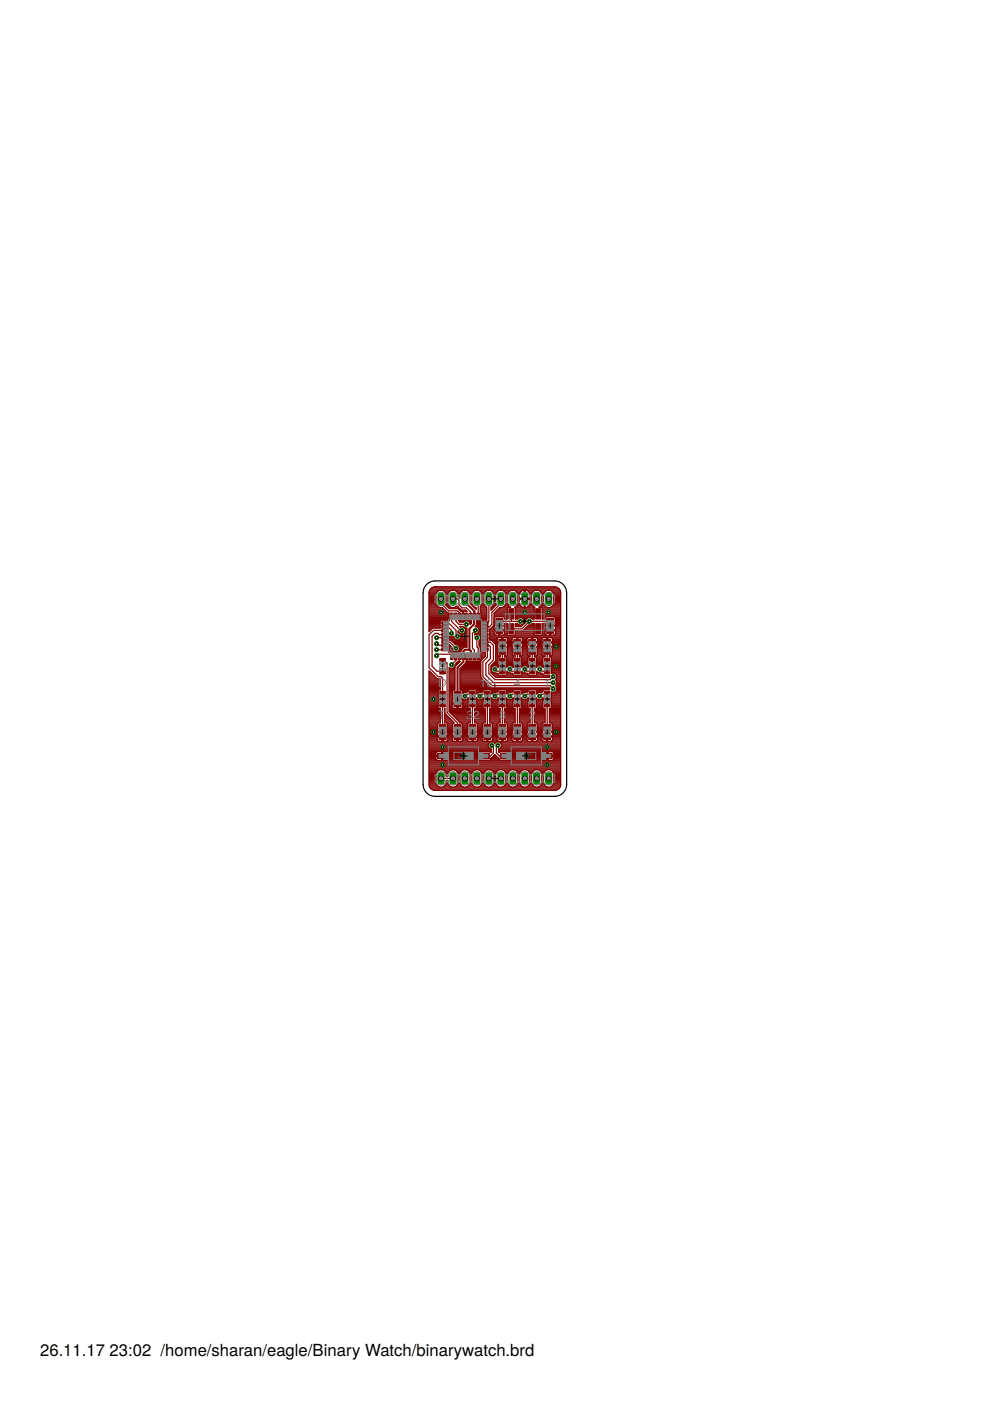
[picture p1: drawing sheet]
<svg xmlns="http://www.w3.org/2000/svg" width="210mm" height="297mm" viewBox="0 0 210 297" stroke-linecap="round" stroke-linejoin="round" font-family="sans-serif">
<defs><g id="words">
<g font-size="3.5">
<text x="8.5" y="287.5">26.11.17</text>
<text x="23.2" y="287.5">23:02 /home/sharan/eagle/Binary Watch/binarywatch.brd</text>
</g>
<g font-size="2.5" fill="#808080">
<text x="92.9" y="145.7">D</text>
<text x="101.8" y="145.7">16</text>
<text x="109" y="145.7">4</text>
<text x="115.4" y="145.7">1</text>
<text x="92.9" y="152.4">T</text>
<text x="98.9" y="152.4">3</text>
<text x="100.3" y="152.4">2</text>
<text x="105.9" y="152.4">8</text>
<text x="112.2" y="152.4">2</text>
</g>
<g font-size="1.4" fill="#808080">
<text x="98" y="160.9" transform="rotate(-90 98 160.9)">1</text>
<text x="112.8" y="160.4" transform="rotate(-90 112.8 160.4)">1</text>
</g>
</g></defs>
<path d="M103.9 146h2M104.9 145v2" fill="none" stroke="#000" stroke-width=".21"/>
<g fill="#800000" stroke="#800000" stroke-width=".21">
<path d="M95.5 138.6h.6v1.2h-.6z"/>
<path d="M96.3 138.6h.6v1.2h-.6z"/>
<path d="M97.1 138.6h.6v1.2h-.6z"/>
<path d="M97.9 138.6h.6v1.2h-.6z"/>
<path d="M98.7 138.6h.6v1.2h-.6z"/>
<path d="M99.5 138.6h.6v1.2h-.6z"/>
<path d="M100.3 138.6h.6v1.2h-.6z"/>
<path d="M101.1 138.6h.6v1.2h-.6z"/>
<path d="M102.2 137.4h1.3v.6h-1.3z"/>
<path d="M102.2 136.6h1.3v.6h-1.3z"/>
<path d="M102.2 135.8h1.3v.6h-1.3z"/>
<path d="M102.2 135h1.3v.6h-1.3z"/>
<path d="M102.2 134.2h1.3v.6h-1.3z"/>
<path d="M102.2 133.4h1.3v.6h-1.3z"/>
<path d="M102.2 132.6h1.3v.6h-1.3z"/>
<path d="M102.2 131.8h1.3v.6h-1.3z"/>
<path d="M101.1 130h.6v1.3h-.6z"/>
<path d="M100.3 130h.6v1.3h-.6z"/>
<path d="M99.5 130h.6v1.3h-.6z"/>
<path d="M98.7 130h.6v1.3h-.6z"/>
<path d="M97.9 130h.6v1.3h-.6z"/>
<path d="M97.1 130h.6v1.3h-.6z"/>
<path d="M96.3 130h.6v1.3h-.6z"/>
<path d="M95.5 130h.6v1.3h-.6z"/>
<path d="M93.7 131.8h1.2v.6h-1.2z"/>
<path d="M93.7 132.6h1.2v.6h-1.2z"/>
<path d="M93.7 133.4h1.2v.6h-1.2z"/>
<path d="M93.7 134.2h1.2v.6h-1.2z"/>
<path d="M93.7 135h1.2v.6h-1.2z"/>
<path d="M93.7 135.8h1.2v.6h-1.2z"/>
<path d="M93.7 136.6h1.2v.6h-1.2z"/>
<path d="M93.7 137.4h1.2v.6h-1.2z"/>
<path d="M115.4 148.7h1.2v1.2h-1.2z"/>
<path d="M115.4 146.6h1.2v1.2h-1.2z"/>
<path d="M112.2 148.7h1.2v1.2h-1.2z"/>
<path d="M112.2 146.6h1.2v1.2h-1.2z"/>
<path d="M109.1 148.7h1.2v1.2h-1.2z"/>
<path d="M109.1 146.6h1.2v1.2h-1.2z"/>
<path d="M105.9 148.7h1.2v1.2h-1.2z"/>
<path d="M105.9 146.6h1.2v1.2h-1.2z"/>
<path d="M102.7 148.7h1.2v1.2h-1.2z"/>
<path d="M102.7 146.6h1.2v1.2h-1.2z"/>
<path d="M99.6 148.7h1.2v1.2h-1.2z"/>
<path d="M99.6 146.6h1.2v1.2h-1.2z"/>
<path d="M115.4 139.6h1.2v1.2h-1.2z"/>
<path d="M115.4 141.7h1.2v1.2h-1.2z"/>
<path d="M112.2 139.6h1.2v1.2h-1.2z"/>
<path d="M112.2 141.7h1.2v1.2h-1.2z"/>
<path d="M109.1 139.6h1.2v1.2h-1.2z"/>
<path d="M109.1 141.7h1.2v1.2h-1.2z"/>
<path d="M105.9 139.6h1.2v1.2h-1.2z"/>
<path d="M105.9 141.7h1.2v1.2h-1.2z"/>
<path d="M115.3 155.5h1.5v1.3h-1.5z"/>
<path d="M115.3 153.6h1.5v1.3h-1.5z"/>
<path d="M112.1 155.5h1.5v1.3h-1.5z"/>
<path d="M112.1 153.6h1.5v1.3h-1.5z"/>
<path d="M108.9 155.5h1.5v1.3h-1.5z"/>
<path d="M108.9 153.6h1.5v1.3h-1.5z"/>
<path d="M105.8 155.5h1.5v1.3h-1.5z"/>
<path d="M105.8 153.6h1.5v1.3h-1.5z"/>
<path d="M102.6 155.5h1.5v1.3h-1.5z"/>
<path d="M102.6 153.6h1.5v1.3h-1.5z"/>
<path d="M99.4 155.5h1.5v1.3h-1.5z"/>
<path d="M99.4 153.6h1.5v1.3h-1.5z"/>
<path d="M115.3 135.5h1.5v1.3h-1.5z"/>
<path d="M115.3 137.4h1.5v1.3h-1.5z"/>
<path d="M112.1 135.5h1.5v1.3h-1.5z"/>
<path d="M112.1 137.4h1.5v1.3h-1.5z"/>
<path d="M108.9 135.5h1.5v1.3h-1.5z"/>
<path d="M108.9 137.4h1.5v1.3h-1.5z"/>
<path d="M105.8 135.5h1.5v1.3h-1.5z"/>
<path d="M105.8 137.4h1.5v1.3h-1.5z"/>
<path d="M115.9 131.1h1.5v1.3h-1.5z"/>
<path d="M115.9 133h1.5v1.3h-1.5z"/>
<path d="M105.1 131.1h1.5v1.3h-1.5z"/>
<path d="M105.1 133h1.5v1.3h-1.5z"/>
<path d="M92.8 159.7h2v1.1h-2z"/>
<path d="M101.8 159.7h2v1.1h-2z"/>
<path d="M115.1 159.7h2v1.1h-2z"/>
<path d="M106.1 159.7h2v1.1h-2z"/>
<path d="M93.2 139.6h1.2v1.2h-1.2z"/>
<path d="M93.2 141.7h1.2v1.2h-1.2z"/>
<path d="M93.2 148.7h1.2v1.2h-1.2z"/>
<path d="M93.2 146.6h1.2v1.2h-1.2z"/>
<path d="M96.3 155.5h1.4v1.3h-1.4z"/>
<path d="M96.3 153.6h1.4v1.3h-1.4z"/>
<path d="M93.1 155.5h1.5v1.3h-1.5z"/>
<path d="M93.1 153.6h1.5v1.3h-1.5z"/>
<path d="M96.3 146.6h1.4v1.3h-1.4z"/>
<path d="M96.3 148.5h1.4v1.3h-1.4z"/>
<path d="M107.9 132.2h1v2.2h-1z"/>
<path d="M113.6 132.2h1v2.2h-1z"/>
<path d="M113.6 129.1h1v2.2h-1z"/>
<path d="M107.9 129.1h1v2.2h-1z"/>
</g>
<g fill="none" stroke="#800000" stroke-width=".25">
<path d="M91 132.9h2.3M91 131.6h2.5M91 128.7h1.9M91 129.3h3.3M91 127.1h1.4M91 133.5h.4M91 132.2h2.3M91 133.8h.1M91 131.3h4.2M91 133.3h.6M91 133.1h2.3M91 132.7h2.3"/>
<path d="M91 132.4h2.3M91 132h2.3M91 131.8h2.3M91 131.1h4.2M91 130.9h4.2M91 130.7h4.2M91 130.5h4.2M91 130.2h4.2M91 130h4.2M91 129.8h3.7M91 129.6h3.5M91 129.1h3"/>
<path d="M91 128.9h2.8M91 128.4h1.7M91 128.2h1.5M91 128h1.4M91 127.8h1.4M91 127.6h1.4M91 127.3h1.4M91 126.9h1.4M91 126.7h1.4M91 126.4h1.4M91 126.2h1.4M91 126h1.4"/>
<path d="M91 125.8h1.5M91 125.6h1.6M91 125.3h1.8M91.1 125.1h19.9M91.3 124.9h27.3M91.5 124.7h26.8M92.4 126v2a1.15 1.15 0 0 0 1.3 .8l1.2 1.2h.3l.1 1.6-1.8-.1-.2 .2v1.5h-1.6l-.7 .7v-8.4a1.27 1.27 0 0 1 1.1-1.1h25.7a1.27 1.27 0 0 1 1.1 1.1l-.1 41.3M92.6 139l.3-.3h2.8v.3h.2l-.1 .2M92.6 136.5l.3 .3 1.4 .1M92.6 135.2l1.7 .1M93.3 125.1l-.7 .5-.2 .4M93.5 127v.9l1.6 1.6h1.9l.4 .4v.7"/>
<path d="M93.7 125.1l.4 .2 .5 .7M94.2 125.3h1.2M94.3 133.7l-2.4-.1-.9 1v7l1.9 1.9h.6l.3 .3v3.4M94.3 137.7l-1.7 .1M94.3 134.5l-1.1 .1-.3-.3h-.7l-.6 .6v6.3l1 1.1h1.2M94.3 132.1h.8l1.6 1.5v1l.3 .3M94.3 132.9l.8 .1 .6 .6v.7M94.3 136.1l1.1 .1 1.3 1.2M94.4 125.6h.8M94.5 128.2h.6M94.5 125.8h.5M94.6 128h.4"/>
<path d="M94.6 126v2l-.1 .2 .8 .9h1.9l.5 .5h1.3l-.3-.3h-1.2M94.6 127.1h.4M94.6 127.8h.4M94.6 127.6h.4M94.6 127.3h.4M94.6 126.9h.4M94.6 126.7h.4M94.6 126.4h.4M94.6 126.2h.4M94.6 126h.4M94.7 128.4h.5M94.9 128.7h.5"/>
<path d="M95 126v2a1.11 1.11 0 0 0 .8 .8 1.11 1.11 0 0 0 1.1-.3l.2 .2M95.1 131.6h.2M95.1 128.9h2.2M95.2 138h.9M95.2 137.8h.8M95.2 137.5h.7M95.2 137.3h.7M95.2 137.1h.5M95.2 136.9h.3M95.2 135.6h1.3M95.2 135.3h1.1M95.2 135.1h1"/>
<path d="M95.4 138.2l-.1 .1M95.7 135.8h3.3M95.8 130.6l-.1 1.1 1.9 1.9h.3M95.8 125.1l-.4 .2-.4 .7M95.9 136h3.1M96.1 127h.9l.3 .3v.9l.6 .7h1l.9 .9v.8M96.1 136.2h2.9M96.3 125.1l.4 .2 .4 .7M96.3 136.4h2.7M96.3 135.3l-.1-.4-.3 .1-.7-.1v.8h.4l.9 1h2.5M96.3 135.3a.8 .8 0 0 0 1.4 0M96.6 130.6l.1 1.1 .6 .7h1.6"/>
<path d="M96.6 139.2l.1-.2v1l-1 .9M96.6 128.7h.6M96.7 125.3h1.2M96.8 136.7a.8 .8 0 0 1 .7 .7 .8 .8 0 0 1-.7 .8M96.9 125.6h.8M97 125.8h.6M97.1 126v.5M97.1 134.1l.1-.3a1.48 1.48 0 0 1 .6 1.3l-.1 .2M97.1 126.5h.1M97.1 128.7l.4 .4M97.1 134.1h.1M97.1 134h.1"/>
<path d="M97.1 126.4h.4M97.1 126.2h.4M97.1 126h.4M97.2 134.1l.2 .1M97.2 131.6h2.7v.5l-.2 .3a.78 .78 0 0 0-.5-.8 .78 .78 0 0 0-.9 .3h-.8zM97.2 136.9h1.8M97.2 138h.5M97.2 129.1h.3M97.3 126.7h.2M97.4 138.2v2M97.4 139.2h.1M97.4 139.3h.1"/>
<path d="M97.4 138.2h.1M97.4 140h.1M97.4 139.8h.1M97.4 139.6h.1M97.4 139.1h.1M97.4 138.9h.1M97.4 138.7h.1M97.4 138.4h.1M97.4 134.2h.1M97.4 131.8h1M97.4 139v.2M97.4 137.8h.4"/>
<path d="M97.4 137.1h1.6M97.5 137.5h.5M97.5 137.3h.8M97.5 135.6h1.5M97.5 126v.8l-.3-.3M97.5 129.1h.1M97.5 129.1l.3 .2M97.5 132.9h.2M97.5 134.3l.3 .1M97.6 134.4h1.4M97.7 135.3h1.3M97.7 129.6h1.2"/>
<path d="M97.7 134.7h1.3M97.8 135.1h1.2M97.8 134.9h1.2M98 137.5v.1M98.2 132.9h.1M98.2 131.6h.1M98.2 129.6v2M98.2 130.6h.1M98.2 131.3h.1M98.2 131.1h.1M98.2 130.9h.1M98.2 130.7h.1"/>
<path d="M98.2 130.5v.1M98.2 130.2h.1M98.2 130h.1M98.2 129.8h.1M98.4 125.1l-.4 .2-.5 .7M98.5 134.2h.5M98.5 133.1h.1M98.7 134h.3M98.7 133.3h.3M98.7 133.8a.78 .78 0 0 0-.3-.8 .78 .78 0 0 0-.8-.1l-.1-.1h.8l.1 .2 .6 .2v4h-.6l-.7 .7v.3l-2.6 .1 .1-.2v-1.4l.7 .6a.77 .77 0 0 0 .6 .9M98.7 133.5h.3M98.7 133.8h.3"/>
<path d="M98.7 133.8l-.1 .3-.5 .3M98.8 125.1l.4 .2M99 139.3h.1M99 140h.1M99 139.8h.1M99 139.6h.1M99.2 125.3l.5 .7M99.3 125.3h1.2M99.4 131.8h.5M99.5 125.6h.7M99.6 132h.3M99.6 125.8h.5"/>
<path d="M99.7 126v2l1.2 1.2v-.4M99.7 127.1h.3M99.7 132.2h.2M99.7 127.8h.3M99.7 127.6h.3M99.7 127.3h.3M99.7 126.9h.3M99.7 126.7h.3M99.7 126.4h.3M99.7 126.2h.3M99.7 126h.3M99.7 128h.4"/>
<path d="M99.9 128.2h.2M100 126v2l.5 .7 .4 .1M100.2 128.4h.1M100.4 128.7h.1M100.6 128.9h.3M100.8 133.6l-.6 .7v3.1l.4 .5v1.3M100.8 129.1h.1M100.9 128.8h.1M100.9 125.1l-.4 .2-.5 .7M100.9 132.7h1M101 132.2h.9M101 132.4h.9"/>
<path d="M101 132h.9M101 131.8h.9M101 132.9h.9M101.1 135.2v1.9l.3 .3v1.8M101.1 127l.3 .2v3.4M101.3 134.4l.5 .4 .1 .3M101.3 134.2h.6M101.3 125.1l.7 .5 .2 .4M101.4 133.1h.5M101.5 134h.4M101.5 133.3h.4M101.6 133.8a1.3 1.3 0 0 1-1 .8v-.2h1.3"/>
<path d="M101.6 133.5h.3M101.6 133.8h.3M101.6 136.7h.3M101.6 136.9h.3M101.6 136.4h.3M101.6 136.2h.3M101.6 136h.3M101.7 134.7h.2M101.7 135.8h.2M101.7 137.1h.2M101.8 125.3h1.2M101.8 138.3l.2 .1"/>
<path d="M101.8 128.7h1.2M101.8 129.3h1.4M101.8 138.2h.2M101.8 138h.1M101.8 137.8h.1M101.8 137.5h.1M101.8 137.3h.1M101.8 135.6h.1M101.8 134.9h.1M101.8 129.6h1.4M101.8 129.1h1.4M101.8 128.9h1.4"/>
<path d="M101.9 135.4l-.3 .5v1l.2 .3v1.1M101.9 135.3h.1M101.9 135.1h.1M101.9 129.8h1.3M102 140h.1M102 128.4h.8M102 140l-.2 .2h-2.5M102 138.4v1.6M102 139.3h.7M102 131.3h1.2M102 139.8h.3M102 139.6h.5"/>
<path d="M102 139.1h.9M102 138.9h.9M102 138.7h.9M102 138.4h.9M102 131.1h1.2M102 130.9h1.2M102 130.7h1.2M102 130.5h1.2M102 130.2h1.2M102 130h1.2M102 125.6h.8M102 131.6h-1v1l-.2 .3a.76 .76 0 0 1 .8 .9"/>
<path d="M102.1 128.2h.6M102.1 125.8h.6M102.2 128h.4M102.2 126v2l-.4 .6 .2 2.8-.2 .2M102.2 127.1h.4M102.2 127.8h.4M102.2 127.6h.4M102.2 127.3h.4M102.2 126.9h.4M102.2 126.7h.4M102.2 126.4h.4M102.2 126.2h.4"/>
<path d="M102.2 126h.4M102.6 126v2l.1 .4 .5 .3v2.8h-1.1l-.2 .2v6.4l.2 .2h.8v.8l-1 1v3.6l2.2 2.1 12.4 .1v.3h-1.2l-.2 .3v.2l-.8 .1-.5 .4v-.7M102.9 136.1l1.1 .1 .6 .6v3.2l-.9 .9v1.9l1.2 1.3h11.7l.7-.6M102.9 137.7l-.5 .2 .9-.1v1.5l-.9 1v3.2l1.9 1.9h12.3l.7 .6M102.9 136.9l.8-.1 .3 .3v2.6l-1 .9v2.6l1.6 1.5h12.7M103.4 125.1l-.7 .5-.1 .4M103.7 127v4.7l-.4 .4h-.4M103.8 134.4h1M103.8 133.5h1.9v1.2M103.8 133.8h1M103.8 134.7h3.9M103.8 135.6h1.6"/>
<path d="M103.8 135.3h1.6M103.8 135.1h15.1M103.8 134.9h15.1M103.8 134.2h1M103.8 134h1M103.9 125.1l.7 .5 .2 .4M104 133.3h.8M104.1 129.3h.1M104.1 129.1h.3M104.1 128.9h.5M104.2 135.8h1.2M104.2 133.1h.6"/>
<path d="M104.3 128.7h.5M104.3 125.3h1.2M104.4 132.9h.4M104.4 136h1M104.5 128.4h.5M104.5 125.6h.8M104.6 128.2h.6M104.6 136.2h1.8M104.6 132.7h.3M104.6 125.8h.6M104.7 128h.4M104.8 126v2l-.2 .4-.5 .3v.7l1.1-1.2-.1-.2v-2"/>
<path d="M104.8 131.6h.1M104.8 127.1h.3M104.8 132.2h.1M104.8 131.3h.1M104.8 132.4h.1M104.8 132h.1M104.8 131.8h.1M104.8 131.1h.1M104.8 130.9h.1M104.8 130.7h2.7M104.8 130.5h2.7M104.8 130.2h2.7"/>
<path d="M104.8 127.8h.3M104.8 127.6h.3M104.8 127.3h.3M104.8 126.9h.3M104.8 126.7h.3M104.8 126.4h.3M104.8 126.2h.3M104.8 126h.3M104.8 134.4v-.6h2.2v.6M104.8 134.4l.3 .3M104.8 130h2.7M104.9 136.4h.5"/>
<path d="M104.9 132.7l-.1 .2v.6M105 129.8h2.5M105.1 138.2h.3M105.1 136.7h.3M105.1 140h.5M105.1 139.8h.5M105.1 139.6h.5M105.1 139.1h.9M105.1 138.9h.4M105.1 138.7h.3M105.1 138.4h.3M105.1 138h.3"/>
<path d="M105.1 137.8h.3M105.1 137.5h.3M105.1 137.3h.3M105.1 137.1h.4M105.1 136.9h.3M105.2 129.6h2.3M105.4 136.9l.2 .3-.2 .1v1.6M105.4 129.3h2.1M105.4 138.9l.2 .1h.4v.3h-.9M105.5 135.3l.2-.2h.7v1.2h-1v.6M105.5 135.3l-.1 .8h2.2l-.1-.9-.9-.1v1.2h1v.6M105.7 129.1h1.8"/>
<path d="M105.7 134.4h.3M105.7 133.8h.3M105.7 134.2h.3M105.7 134h.3M105.8 139.3l-.2 .2v1.4l.2 .2h1.5l.1-.2v-1.4l-.1-.2M105.9 128.9h1.7M105.9 131.7h4.4M106 125.1l-.7 .5-.2 .4M106.2 127v.9l-1.9 1.9v2.6l-.5 .5h-.9M106.4 136h.2M106.4 135.8h.2M106.4 135.6h.2"/>
<path d="M106.4 135.3h.2M106.4 125.1l.7 .5 .2 .4M106.5 138.1v2.1M106.6 136.2h3M106.8 128.7h1.3M106.8 132.7l.2 .2v.6M106.8 132.7l.2-.5h.5v2.4l.2 .1h1.4l.2-.1v-.8h4M106.8 132.7h.7M106.8 125.3h1.3M106.9 130.9h.6M107 139.1h2.2M107 132.4h.5"/>
<path d="M107 131.1h.5M107 134.4h.5M107 134.4l-.3 .3M107 132.9h.5M107 133.8h.5M107 134.2h.5M107 134h.5M107 133.3h.5M107 133.1h.5M107 128.4h.9M107.1 125.6h.7M107.2 128.2h.5"/>
<path d="M107.2 125.8h.5M107.3 126v2a1.12 1.12 0 0 1-1.4 .8l-1.1 1.2v2.6l-1 .8v2.3h.4l.9 .9v3.6l-1 .9v1.5M107.3 127.1h.3M107.3 128h.4M107.3 127.8h.3M107.3 127.6h.3M107.3 127.3h.3M107.3 126.9h.3M107.3 126.7h.3M107.3 126.4h.3M107.3 126.2h.3M107.3 126h.3"/>
<path d="M107.4 140h1.4M107.4 139.8h1.4M107.4 139.6h1.4M107.5 137.1h1.2M107.5 133.5h-1.5v1.2M107.6 137.1l-.2 .1 .2 .1v1.6l-.2 .1h-.4v.3h2.2v-.3h-.4l-.2-.1M107.6 138.9h1M107.6 138.2h1M107.6 138.7h1M107.6 138.4h1M107.6 138h1M107.6 137.8h1"/>
<path d="M107.6 137.5h1M107.6 137.3h1M107.6 135.3h1M107.6 126v2l.2 .4 .5 .3h-.6l-.2 .2v2.4h-.5v-.3l-.2-.3h-1.8l-.2 .3v1.5l.1 .2M107.6 136.9v.2M107.6 136.7h.9M107.6 136.9h.9M107.6 136.4h.9M107.6 136h.9M107.6 135.8h.9M107.6 135.6h.9M108.4 130.2v1.5"/>
<path d="M108.5 125.1l-.7 .5-.2 .4M108.5 136.9l.2 .3-.1 .1v1.6M108.6 135.3l.3-.2h.7v1.2h-1.1v.6M108.6 135.3l-.1 .8h2.3l-.1-.9-.9-.1v1.2h1v.6M108.9 125.1l.4 .2 .5 .7M109.2 134.7h4.2M109.2 128.9h4.1M109.3 134.4h4M109.3 129.3h4M109.3 134.2h4M109.3 134h4M109.3 132.7h1.3"/>
<path d="M109.3 132.4h.7M109.3 131.1h.5M109.3 130.9h4M109.3 130.7h4M109.3 130.5h4M109.3 130.2h4M109.3 130h4M109.3 129.8h4M109.3 129.6h4M109.3 129.1h4M109.3 128.7h1.3M109.4 125.3h1.1"/>
<path d="M109.6 136h.2M109.6 135.8h.2M109.6 135.6h.2M109.6 135.3h.2M109.6 128.4h.8M109.6 125.6h.7M109.7 138.1v2.1M109.7 128.2h.5M109.7 125.8h.5M109.8 128h.4M109.8 126v2l-.2 .4-.5 .4 .2 .1v2.4h.4a.82 .82 0 0 1 1.1-.2M109.8 127.1h2.9"/>
<path d="M109.8 136.2h2.9M109.8 127.8h.3M109.8 127.6h.3M109.8 127.3h.3M109.8 126.9h1.3M109.8 126.7h.3M109.8 126.4h.3M109.8 126.2h.3M109.8 126h.4M110.1 127.1l.1 .9M110.1 139.1h2.3M110.2 125.8l-.1 1.1h2.3l-.1-1.1"/>
<path d="M110.3 125.6l-.1 .2M110.3 125.6v.1M110.5 139.3h1.6M110.6 140h1.3M110.6 139.8h1.3M110.6 139.6h1.3M110.7 132.4h.2M110.7 137.1h1.1M110.7 138.9h1.1M110.7 135.3h1.1M110.8 131.1l.2 .2M110.8 138.2h1"/>
<path d="M110.8 138.7h1M110.8 138.4h1M110.8 138h1M110.8 137.8h1M110.8 137.5h1M110.8 137.3h1M110.8 131.1h.9M110.8 136.9l-.2 .3 .2 .1v1.6l-.2 .1h-.5v.3l.5 .2v1.4l-.2 .2h-1.5l-.1-.2v-1.4l.1-.2M110.8 136.7h.9M110.8 136.9h.9M110.8 136.4h.9M110.8 136h.9"/>
<path d="M110.8 135.8h.9M110.8 135.6h.9M110.9 132.2h.2M111 131.3l.1 .3M111 131.3h.5M111 133.5h2.3M111.1 132h.2M111.1 131.6h.3M111.1 131.6a.8 .8 0 0 1-.4 .9 .8 .8 0 0 1-1-.3h-.4v.7h1.1l1-1v-.3M111.1 131.8h.3M111.1 125.1h.3M111.1 128.7h.3"/>
<path d="M111.1 125.1v3.8a1.08 1.08 0 0 1-.9-.9M111.1 125.1l-.4 .1-.4 .4M111.1 128.4h.3M111.1 128.2h.3M111.1 128h.3M111.1 127.8h.3M111.1 127.6h.3M111.1 127.3h.3M111.1 126.7h.3M111.1 126.4h.3M111.1 126.2h.3M111.1 126h.3"/>
<path d="M111.1 125.8h.3M111.1 125.6h.3M111.1 125.3h.3M111.3 133.3h2M111.4 125.1l.6 .2 .3 .5M111.4 125.1v3.8a1.08 1.08 0 0 0 1-.9M111.4 126.9h1.3M111.5 133.1h1.8M111.5 131.3l-.1 .3M111.6 125.1h7.1M111.7 132.9h1.6M111.7 136.9l.2 .3-.1 .1v1.6"/>
<path d="M111.8 138.9l.2 .1h.4v.3l-.5 .2v1.4l.2 .2h1.5l.2-.2v-1.4l-.5-.2v-.3h.4l.2-.1M111.9 128.7h1.3M111.9 132.7h1.4M112 125.3h1.1M112.2 128.4h.8M112.2 125.6h.7M112.3 128.2h.5M112.3 125.8h.5M112.4 128h.3M112.4 126h.3M112.4 127.1v.9M112.4 127.8h.3"/>
<path d="M112.4 127.6h.3M112.4 127.3h.3M112.4 126.7h.3M112.4 126.4h.3M112.4 126.2h.3M112.6 132.4h.7M112.7 131.1h.6M112.7 136.1v.2h-1v.6M112.7 126v2l.2 .4 .5 .4-.1 .1M112.7 136.1v-1l-.8 .1-.2 .9h2.3l-.2-.9-.8-.1v1.2h1v.6M112.7 136h.3M112.7 135.8h.3"/>
<path d="M112.7 135.6h.3M112.7 135.3h.3M112.8 138.1v2.1M113 136.2h2.9M113.3 128.9v2.4h-.4a.8 .8 0 0 0-1.4 0M113.3 139.1h2.3M113.6 125.1l-.4 .2-.5 .7M113.6 139.3h1.6M113.8 140h1.3M113.8 139.8h1.3M113.8 139.6h1.3M113.9 137.1h1.1"/>
<path d="M113.9 138.2h1M113.9 138.9h1.1M113.9 138.7h1M113.9 138.4h1M113.9 138h1M113.9 137.8h1M113.9 137.5h1M113.9 137.3h1M113.9 135.3h1.1M114 136.9l-.2 .3 .1 .1v1.6M114 136.7h.9M114 136.9h.9"/>
<path d="M114 136.4h.9M114 136h.9M114 135.8h.9M114 135.6h.9M114 125.1l.4 .2 .5 .7M114.4 128.7h1.3M114.5 125.3h1.2M114.6 128.4h.9M114.7 125.6h.7M114.8 128.2h.6M114.8 125.8h.5M114.9 134.7h4"/>
<path d="M114.9 128h.4M114.9 136.9l.2 .3-.2 .1v1.6l.2 .1h.5v.3l-.5 .2v1.4l.2 .2h1.5l.1-.2v-1.4l-.1-.2M114.9 126v2l-.2 .4-.4 .3h.5l.2 .2M114.9 127.1h.4M114.9 127.8h.4M114.9 127.6h.4M114.9 127.3h.4M114.9 126.9h.4M114.9 126.7h.4M114.9 126.4h.4M114.9 126.2h.4M114.9 126h.4"/>
<path d="M115 128.9h3.9M115 133.5h1.5v1.2M115 134.4h.5M115 132.9h.5M115 129.3h3.9M115 128.9v2.4h.6v-.3l.2-.3h1.7l.2 .3v1.5l-.1 .2M115 133.8h.5M115 134.2h.5M115 134h.5M115 133.3h.5M115 133.1h.5M115 132.7h.7"/>
<path d="M115 132.4h.6M115 131.1h.6M115 130.9h.6M115 130.7h3.9M115 130.5h3.9M115 130.2h3.9M115 130h3.9M115 129.8h3.9M115 129.6h3.9M115 129.1h3.9M115.3 126v2a1.11 1.11 0 0 0 1 .8 1.11 1.11 0 0 0 1.1-.8v-2M115.5 134.4v-.6h2.3v.6"/>
<path d="M115.5 134.4l.3 .3M115.7 132.7l-.1-.5h-.6v2.4l-.2 .1h-1.3l-.2-.1v-2.4h-.4l-.5 .3h-.3l-1.3 1.3M115.7 132.7l-.2 .2v.6M115.9 136h.2M115.9 135.8h.2M115.9 135.6h.2M115.9 135.3h.2M116 138.1v2.1M116.1 125.1l-.4 .2-.4 .7M116.1 136.2h2.8M116.5 139.1h2.4M116.5 134.4h.3"/>
<path d="M116.5 133.8h.3M116.5 134.2h.3M116.5 134h.3M116.6 125.1l.7 .5 .1 .4M116.6 131.7h-4.4l-1.6 1.6h-2.2M116.9 128.7h2M116.9 140h2M116.9 139.8h2M116.9 139.6h2M117 125.3h1.8M117 137.1h1.9M117.1 135.3l.1 .8h-2.3l.1-.9 .9-.1v1.2h-1v.6"/>
<path d="M117.1 135.3l-.3-.2h-.7v1.2h1.1v.6M117.1 138.9l-.2 .1h-.4v.3h2.4M117.1 138.2h1.8M117.1 138.9h1.8M117.1 138.7h1.8M117.1 138.4h1.8M117.1 138h1.8M117.1 137.8h1.8M117.1 137.5h1.8M117.1 137.3h1.8M117.1 135.3h1.8M117.2 136.9l-.2 .3 .1 .1v1.6"/>
<path d="M117.2 136.7h1.7M117.2 136.9h1.7M117.2 136.4h1.7M117.2 136h1.7M117.2 135.8h1.7M117.2 135.6h1.7M117.2 128.4h1.7M117.2 125.6h1.7M117.3 128.2h1.6M117.3 125.8h1.6M117.4 128h1.5M117.4 127.1h1.5"/>
<path d="M117.4 127.8h1.5M117.4 127.6h1.5M117.4 127.3h1.5M117.4 126.9h1.5M117.4 126.7h1.5M117.4 126.4h1.5M117.4 126.2h1.5M117.4 126h1.5M117.6 132.7h.1M117.6 132.7h1.3M117.6 132.7l.2 .8M117.7 130.9h1.2"/>
<path d="M117.7 131.6h1.2M117.7 132.2h1.2M117.7 131.3h1.2M117.7 132.4h1.2M117.7 132h1.2M117.7 131.8h1.2M117.7 131.1h1.2M117.8 134.4h1.1M117.8 134.4l-.3 .3M117.8 132.9h1.1M117.8 133.8h1.1M117.8 134.2h1.1"/>
<path d="M117.8 134h1.1M117.8 133.3h1.1M117.8 133.1h1.1M118.9 133.5h-2.1v1.2M91 150.2h2.4v3.1h-2.4M91 156h2.7v1.2h-.8l-.2-.4M91 149.3h1.9M91 142.6h.4M91 160h1.4M91 159.7h1.4M91 159.5h1.5M91 159.3h13.1"/>
<path d="M91 159.1h13.1M91 158.6h12.8M91 158.4h12.6M91 158.2h12.5M91 158h12.5M91 157.8h12.6M91 157.5h12.7M91 157.3h13.1M91 157.1h1.8M91 156.9h1.7M91 156.6h1.7M91 156.4h1.7"/>
<path d="M91 156.2h2.7M91 155.7h1.7M91 155.5h1.7M91 155.3h1.8M91 155.1h1.8M91 154.9h1.8M91 154.6h1.8M91 154.4h1.8M91 154.2h1.8M91 154h1.8M91 153.8h1.8M91 153.5h1.8"/>
<path d="M91 153.1h2.4M91 152.9h2.4M91 152.6h2.4M91 152.4h2.4M91 152.2h2.4M91 152h2.4M91 151.7h2.4M91 151.5h2.4M91 151.3h2.4M91 151.1h2.4M91 150.9h2.4M91 150.6h2.4"/>
<path d="M91 150.4h2.4M91 150h1.9M91 149.8h1.9M91 149.5h1.9M91 149.1h1.9M91 148.9h1.9M91 148.7h1.9M91 148.4h2M91 148.2h3.3M91 148h2M91 147.8h1.9M91 147.5h1.9"/>
<path d="M91 147.3h1.9M91 147.1h1.9M91 146.9h1.9M91 146.6h1.9M91 146.4h1.9M91 146.2h2.4M91 146h2.4M91 145.8h2.4M91 145.5h2.4M91 145.3h2.4M91 145.1h2.4M91 144.9h2.4"/>
<path d="M91 144.7h2.4M91 144.4h2.4M91 144.2h2.4M91 144h2.4M91 143.8h1.5M91 143.5h1.3M91 143.3h1.1M91 143.1h.9M91 142.9h.6M91 142.4h.2M92.7 156.8v-.5h2.3v.5M92.8 153.5v1.5l.1 .2-.2 .2v.6"/>
<path d="M92.9 146.5v1.4l.2 .2h1.2v.3h-1.2l-.2 .1v1.5l.2 .2M92.9 153.3l-.1 .2M93.4 144v2.2h-.3l-.2 .3M93.4 144l-.7-.1-1.7-1.7v24.3l.2 .6M93.6 160h.3M93.6 159.7h.3M93.6 159.5h.3M93.7 157.1h.3M93.7 156.9h.3M93.7 156.6h.3M93.7 156.4h.3M93.8 140.2l.7 .1 .3 .3v10.5l2.2 2.2v1"/>
<path d="M93.8 149.3v5M94 156.2h2.9M94.3 150.2h.1M94.3 153.1h1.8M94.3 152.9h1.6M94.3 152.6h1.4M94.3 152.4h1.2M94.3 152.2h.9M94.3 152h.7M94.3 151.7h.5M94.3 151.5h.3M94.3 151.1h.1"/>
<path d="M94.3 150.9h.1M94.3 150.6h.1M94.3 150.4h.1M94.3 150.2v3.1h2l-1.9-2M94.7 153.3l.2 .2M94.8 157.1h1.2M94.9 155.1h1M94.9 155.3h1M94.9 153.5v1.5l-.1 .2 .2 .2v.6M94.9 154.9h1M94.9 154.6h1M94.9 154.4h1"/>
<path d="M94.9 154.2h1M94.9 154h1M94.9 153.8h1M94.9 153.5h1M95 156.8l-.3 .4h-.7v-1.2h2.9v1.2h-.8l-.2-.4M95 156.9h.9M95 156.6h.9M95 156.4h.9M95 155.7h.9M95 155.5h.9M95.1 159.5l.1 .6h-2.8l.1-.7h1.1v1.8l-1.1-.1-.1-.7M95.1 159.5l-.3-.1h-.9v1.8l1.1-.1 .2-.7"/>
<path d="M95.1 159.5h6.4M95.2 160h6.2M95.2 159.7h6.2M95.2 149.3h4M95.2 142.6h1.3M95.2 150.9h4.5M95.2 150.6h4.5M95.2 150.4h4.5M95.2 150h.7M95.2 149.8h.7M95.2 149.5h.7M95.2 149.1h1.7"/>
<path d="M95.2 148.9h.7M95.2 148.7h.7M95.2 148.4h.7M95.2 148.2h.9M95.2 148h.7M95.2 147.8h.7M95.2 147.5h.7M95.2 147.3h.7M95.2 147.1h.7M95.2 146.9h.7M95.2 146.6h.7M95.2 146.4h.8"/>
<path d="M95.2 146.2h1.3M95.2 146h1.3M95.2 145.8h1.3M95.2 145.5h1.3M95.2 145.3h1.3M95.2 145.1h1.3M95.2 144.9h1.3M95.2 144.7h1.3M95.2 144.4h1.3M95.2 144.2h1.3M95.2 144h1.3M95.2 143.8h1.3"/>
<path d="M95.2 143.5h1.3M95.2 143.3h1.3M95.2 143.1h1.3M95.2 142.9h1.3M95.2 142.4h1.3M95.2 142.2h1.3M95.2 142h1.3M95.2 141.8h1.3M95.4 151.1h4.3M95.7 151.3h4M95.9 156.8v-.5h2.2v.5M95.9 149.3v.7"/>
<path d="M95.9 151.5h3.8M95.9 150l.3 .2M95.9 153.5v1.5l.2 .2-.2 .2v.6M96.1 148.2l-.2 .2v.7h1v1.1M96.1 151.7h3.6M96.1 153.3l-.2 .2M96.2 141.5h.3M96.3 152h3.4M96.4 141.3h.1M96.5 141.1h.2M96.5 141.1a.8 .8 0 0 1-1.3 .4v9.4l2.3 2.4h2.2v-3.1h-4.5M96.5 141.1a.98 .98 0 0 1 1.1-.9l-1.1 1.2v4.9h-.4l-.2 .2v1.6l.2 .1"/>
<path d="M96.5 140.9h.4M96.5 152.2h3.2M96.6 140.7h.6M96.8 152.4h2.9M96.9 157.1h.2M96.9 156.9h.2M96.9 156.6h.2M96.9 156.4h.2M96.9 150h.2M96.9 149.8h.2M96.9 149.5h.2M96.9 140.4h.5"/>
<path d="M97 152.6h2.7M97.1 156.2h2.9M97.1 149.1h2.1M97.2 152.9h2.5M97.4 153.1h2.3M97.5 142.6h4.4M97.5 146.2h19M97.5 146h19M97.5 145.8h6.5M97.5 145.5h6.3M97.5 145.3h6.1M97.5 145.1h5.9"/>
<path d="M97.5 144.9h5.6M97.5 144.7h5.4M97.5 144.4h5.2M97.5 144.2h5M97.5 144h4.8M97.5 143.8h4.5M97.5 143.5h4.4M97.5 143.3h4.4M97.5 143.1h4.4M97.5 142.9h4.4M97.5 142.4h4.4M97.5 142.2h4.4"/>
<path d="M97.5 142h4.4M97.6 141.8h4.3M97.8 141.5h4.1M97.9 153.3l.2 .2M97.9 148.2h.1M97.9 148.2h.2M98 148.2l.1 .9h-1v1.1M98 157.1h1.2M98 146.4h1.3M98 141.3h3.9M98 155.1h1.1M98.1 153.5v1.5l-.2 .2 .2 .2v.6"/>
<path d="M98.1 155.3h1M98.1 154.9h1M98.1 154.6h1M98.1 154.4h1M98.1 154.2h1M98.1 154h1M98.1 153.8h1M98.1 153.5h1M98.1 146.9h.2M98.1 146.6h1.1M98.1 150l-.3 .2M98.1 150h1.1"/>
<path d="M98.1 148.4h1.3M98.1 156.8l-.2 .4h-.8v-1.2h2.9v1.2h-.7l-.3-.4M98.1 149.3v.7M98.1 156.9h.9M98.1 156.6h.9M98.1 156.4h.9M98.1 155.7h.9M98.1 155.5h.9M98.1 149.8h1.1M98.1 149.5h1.1M98.1 148.9h1.1M98.1 148.7h1.1"/>
<path d="M98.2 141.1h3.7M98.4 140.9h3.5M98.7 140.7h3.2M98.8 140.4h3.1M99 140.2v-1v1M99 156.8v-.5h2.3v.5M99.1 153.5v1.5l.1 .2-.2 .2v.6M99.1 148.2h2.2M99.2 146.5l.2-.3h1.5l.2 .3M99.3 153.3l-.2 .2M99.3 148h.1M99.4 150.2l-.2-.2v-1.5l.2-.1h1.5l.2 .1v1.5l-.2 .2"/>
<path d="M100 157.1h.3M100 156.9h.3M100 156.6h.3M100 156.4h.3M100.2 147.2h-1.2l-.4 .4M100.2 149.3v5M100.3 156.2h2.9M100.6 150.2h2.3v3.1h-2.3zM100.6 153.1h2.3M100.6 152.9h2.3M100.6 152.6h2.3M100.6 152.4h2.3"/>
<path d="M100.6 152.2h2.3M100.6 152h2.3M100.6 151.7h2.3M100.6 151.5h2.3M100.6 151.3h2.3M100.6 151.1h2.3M100.6 150.9h2.3M100.6 150.6h2.3M100.6 150.4h2.3M101 148.4h1.5M101 148h.1M101 153.3l.2 .2"/>
<path d="M101.1 146.4h1.3M101.1 149.3h1.3M101.1 146.5v.7l.5-.4 .8-.1v-.2M101.1 150h1.3M101.1 149.8h1.3M101.1 149.5h1.3M101.1 149.1h1.3M101.1 148.9h1.3M101.1 148.7h1.3M101.1 147.1h.1M101.1 146.9h.4M101.1 146.6h1.3"/>
<path d="M101.2 157.1h1.1M101.2 155.1h1.1M101.2 153.5v1.5l-.1 .2 .2 .2v.6M101.2 155.3h1.1M101.2 154.9h1.1M101.2 154.6h1.1M101.2 154.4h1.1M101.2 154.2h1.1M101.2 154h1.1M101.2 153.8h1.1M101.2 153.5h1.1M101.3 156.8l-.2 .4h-.8v-1.2h2.9v1.2h-.7l-.2-.2"/>
<path d="M101.3 156.9h.9M101.3 156.6h.9M101.3 156.4h.9M101.3 155.7h.9M101.3 155.5h.9M101.4 140.6l-.3 .3M101.9 140.2h-3.1v.3l-1.3 1.3v4.5h.4l.2 .2v.5l1.1-.3v-.2M102.2 156.8v-.5h2.3v.5M102.2 156.8l.1 .2M102.3 153.5v1.5l.1 .2-.2 .2v.6M102.3 148.2h2.1M102.4 146.5l.2-.3h1.5l.2 .3"/>
<path d="M102.4 153.3l-.1 .2M102.4 148h.1M102.6 150.2l-.2-.2v-1.5l.2-.1h1.5l.2 .1v1.5l-.2 .2M102.7 157.1v.1M103.2 157.1h.3M103.2 156.9h.3M103.2 156.6h.3M103.2 156.4h.3M103.3 147.2h-1.1l-.5 .4M103.3 149.3v5M103.5 156.2h2.9M103.5 158.2a.8 .8 0 0 1 .5-.9 .8 .8 0 0 1 .9 .3 .79 .79 0 0 1 1-.3 .79 .79 0 0 1 .4 .9"/>
<path d="M103.5 158.2l.3 .5 .3 .1M103.8 150.2h2.2v3.1h-2.2zM103.8 153.1h2.2M103.8 152.9h2.2M103.8 152.6h2.2M103.8 152.4h2.2M103.8 152.2h2.2M103.8 152h2.2M103.8 151.7h2.2M103.8 151.5h2.2M103.8 151.3h2.2M103.8 151.1h2.2"/>
<path d="M103.8 150.9h2.2M103.8 150.6h2.2M103.8 150.4h2.2M104 159.5h.1M104.1 142.6l1.5 .1v.3l.2 .2h1.5l.1-.2v-.7l.5 .4M104.1 142.6l1 1h11.4v-.3M104.1 142.4h.3M104.1 142.2h.1M104.1 142h.1M104.1 141.8h.1M104.1 141.5h.1M104.1 141.3h.3"/>
<path d="M104.1 158.8v.8l-.2-.2h-2.3l-.2 .2v1.4l.2 .2h2.3l.2-.5 .8-.7 .9 .7 .2 .5h2.2l.2-.2v-1.4l-.2-.2h-2.2l-.2 .2-.1-.8M104.1 141.1h1.6M104.1 141.7a.81 .81 0 0 0 .7 1M104.1 148.4h1.6M104.2 158.8l-13.2 .1M104.2 148h.1M104.2 153.3l.2 .2M104.2 146.4h1.4M104.3 149.3h1.3M104.3 146.5v.7l.5-.4 .8-.1v-.2M104.3 150h1.3M104.3 149.8h1.3"/>
<path d="M104.3 149.5h1.3M104.3 149.1h1.3M104.3 148.9h1.3M104.3 148.7h1.3M104.3 147.1h.1M104.3 146.9h.3M104.3 146.6h1.3M104.3 157.1l-.1 .1M104.3 158.1l.3 .3v1.2l-.6 .7h-1.2M104.3 142.9h1.3M104.4 157.1h1.1M104.4 140.9h1.2"/>
<path d="M104.4 155.1h1.1M104.4 157l-.2 .2M104.4 153.5v1.5l-.1 .2 .2 .2v.6M104.4 155.3h1M104.4 154.9h1M104.4 154.6h1M104.4 154.4h1M104.4 154.2h1M104.4 154h1M104.4 153.8h1M104.4 153.5h1M104.5 156.8l-.1 .2"/>
<path d="M104.5 156.9h.9M104.5 156.6h.9M104.5 156.4h.9M104.5 155.7h.9M104.5 155.5h.9M104.5 157.3h.8M104.6 143.1h1M104.6 140.7h1M104.8 141.1l-.3 .1-.4 .5M104.8 143.3h11.7M104.8 140.4h.8M104.9 157.5h.1"/>
<path d="M104.9 141.9l.4 .4h1.2M105 143.5h11.5M105 140.2h.6M105.1 141.1l.5 .4 .2-.1h1.5l.1 .1 .5-.4M105.4 156.8l.2 .4h.8v-1.2h-2.9v1.2h.7M105.4 156.8v-.5h2.2v.5M105.4 153.5v1.5l.2 .2-.2 .2v.6M105.4 148.2h2.2M105.5 141.3h2M105.6 158.1l-.4 .3v1.2l.7 .7h1.2M105.6 146.5l.2-.3h1.5l.1 .3M105.6 148h.1"/>
<path d="M105.6 153.3l-.2 .2M105.7 158.8l13.2 .1M105.7 159.3h13.2M105.7 159.1h13.2M105.8 150.2l-.2-.2v-1.5l.2-.1h1.5l.1 .1v1.5l-.1 .2M105.8 159.5h.1M105.8 157.3h13.1M106.1 158.6h12.8M106.1 157.5h12.8M106.3 158.4h12.6M106.3 157.8h12.6M106.3 158.2l-.3 .5-.3 .1"/>
<path d="M106.3 158.2h12.6M106.3 158h12.6M106.4 157.1h.2M106.4 156.9h.2M106.4 156.6h.2M106.4 156.4h.2M106.5 149.3v5M106.5 147.2h-1.2l-.4 .4M106.6 156.2h3M107 150.2h2.2v3.1h-2.2zM107 153.1h2.2M107 152.9h2.2"/>
<path d="M107 152.6h2.2M107 152.4h2.2M107 152.2h2.2M107 152h2.2M107 151.7h2.2M107 151.5h2.2M107 151.3h2.2M107 151.1h2.2M107 150.9h2.2M107 150.6h2.2M107 150.4h2.2M107.3 141.1h1.6"/>
<path d="M107.3 148.4h1.6M107.4 148h.1M107.4 143.1h1.4M107.4 153.3l.2 .2M107.4 146.4h1.4M107.4 140.2h1.4M107.4 149.3h1.4M107.4 142.6l1.4 .1v.3l.1 .2h1.5l.2-.2v-.7l.5 .4M107.4 146.5v.7l.5-.4 .9-.1v-.2M107.4 150h1.4M107.4 149.8h1.4M107.4 149.5h1.4"/>
<path d="M107.4 149.1h1.4M107.4 148.9h1.4M107.4 148.7h1.4M107.4 147.1h.1M107.4 146.9h.4M107.4 146.6h1.4M107.4 142.9h1.4M107.4 142.4h.1M107.4 140.9h1.4M107.4 140.7h1.4M107.4 140.4h1.4M107.5 157.1h1.2"/>
<path d="M107.5 155.1h1.1M107.6 153.5v1.5l-.2 .2 .2 .2v.6M107.6 155.3h1M107.6 154.9h1M107.6 154.6h1M107.6 154.4h1M107.6 154.2h1M107.6 154h1M107.6 153.8h1M107.6 153.5h1M107.6 156.8v.2M107.6 156.9h.9"/>
<path d="M107.6 156.6h.9M107.6 156.4h.9M107.6 155.7h.9M107.6 155.5h.9M108.1 141.9l.4 .4h1.2M108.2 141.1l.6 .4 .1-.1h1.5l.2 .1 .5-.4M108.4 159.5h6.3M108.4 160h6.3M108.4 159.7h6.3M108.5 156.8l.3 .4h.8v-1.2h-3v1.2h.7l.3-.2M108.5 156.8v-.5h2.3v.5M108.6 148.2h2.2"/>
<path d="M108.6 153.5v1.5l.1 .2-.2 .2v.6M108.6 141.3h2.1M108.8 146.5l.1-.3h1.5l.2 .3v.7l.5-.4 .8-.1v-.2M108.8 148h.1M108.8 153.3l-.2 .2M108.9 150.2l-.1-.2v-1.5l.1-.1h1.5l.2 .1v1.5l-.2 .2M109.6 157.1h.2M109.6 156.9h.2M109.6 156.6h.2M109.6 156.4h.2M109.7 149.3v5M109.7 147.2h-1.2l-.4 .4"/>
<path d="M109.8 156.2h2.9M110.1 150.2h2.3v3.1h-2.3zM110.1 153.1h2.3M110.1 152.9h2.3M110.1 152.6h2.3M110.1 152.4h2.3M110.1 152.2h2.3M110.1 152h2.3M110.1 151.7h2.3M110.1 151.5h2.3M110.1 151.3h2.3M110.1 151.1h2.3"/>
<path d="M110.1 150.9h2.3M110.1 150.6h2.3M110.1 150.4h2.3M110.4 141.1h1.7M110.5 148.4h1.5M110.6 148h.1M110.6 143.1h1.4M110.6 153.3l.2 .2M110.6 146.4h1.3M110.6 140.2h1.3M110.6 149.3h1.3M110.6 142.6l1.3 .1v.3"/>
<path d="M110.6 150h1.3M110.6 149.8h1.3M110.6 149.5h1.3M110.6 149.1h1.3M110.6 148.9h1.3M110.6 148.7h1.3M110.6 147.1h.1M110.6 146.9h.4M110.6 146.6h1.3M110.6 142.9h1.3M110.6 142.4h.1M110.6 140.9h1.3"/>
<path d="M110.6 140.7h1.3M110.6 140.4h1.3M110.7 157.1h1.1M110.7 155.1h1.1M110.7 155.3h1.1M110.8 153.5v1.5l-.2 .2 .2 .2v.6M110.8 154.9h1M110.8 154.6h1M110.8 154.4h1M110.8 154.2h1M110.8 154h1M110.8 153.8h1"/>
<path d="M110.8 153.5h1M110.8 156.9h.9M110.8 156.6h.9M110.8 156.4h.9M110.8 155.7h.9M110.8 155.5h.9M111.3 141.9l.4 .4h1.1M111.4 141.1l.6 .4 .1-.1h1.5l.1 .1 .6-.4M111.7 156.8v-.5h2.3v.5M111.8 148.2h2.1M111.8 153.5v1.5l.1 .2-.2 .2v.6M111.8 141.3h2.1"/>
<path d="M111.9 146.5l.2-.3h1.5l.2 .3M111.9 143l.2 .2h1.5l.2-.2M112 148h.1M112 153.3l-.2 .2M112.1 150.2l-.2-.2v-1.5l.2-.1h1.5l.2 .1v1.5l-.2 .2M112.7 156.3v-.3h-2.9v1.2h.8l.2-.4M112.7 156.3v.9h-.7l-.3-.4M112.7 157.1h.3M112.7 156.9h.3M112.7 156.6h.3M112.7 156.4h.3M112.8 149.3v5"/>
<path d="M112.8 147.2h-1.1l-.4 .4M113 156.2h2.9M113.3 150.2h2.3v3.1h-2.3zM113.3 153.1h2.3M113.3 152.9h2.3M113.3 152.6h2.3M113.3 152.4h2.3M113.3 152.2h2.3M113.3 152h2.3M113.3 151.7h2.3M113.3 151.5h2.3M113.3 151.3h2.3"/>
<path d="M113.3 151.1h2.3M113.3 150.9h2.3M113.3 150.6h2.3M113.3 150.4h2.3M113.6 141.1h1.7M113.7 148.4h1.5M113.7 148h.1M113.7 153.3l.2 .2M113.7 143.1h1.4M113.8 140.2h1.3M113.8 149.3h1.3M113.8 142.6l1.3 .1v.3l.2 .2 1.2 .1"/>
<path d="M113.8 150h1.3M113.8 149.8h1.3M113.8 149.5h1.3M113.8 149.1h1.3M113.8 148.9h1.3M113.8 148.7h1.3M113.8 147.1h.1M113.8 146.9h.3M113.8 146.6h1.3M113.8 146.4h1.3M113.8 142.9h1.3M113.8 142.4h.1"/>
<path d="M113.8 140.9h1.3M113.8 140.7h1.3M113.8 140.4h1.3M113.9 157.1h1.1M113.9 155.1h1.1M113.9 153.5v1.5l-.1 .2 .2 .2v.6M113.9 155.3h1.1M113.9 154.9h1M113.9 154.6h1M113.9 154.4h1M113.9 154.2h1M113.9 154h1"/>
<path d="M113.9 153.8h1M113.9 153.5h1M114 156.8l-.3 .4h-.7v-1.2h2.9v1.2h-.8l-.2-.4M114 156.9h.9M114 156.6h.9M114 156.4h.9M114 155.7h.9M114 155.5h.9M114.3 142.7l-.5-.4v.7M114.4 141.9l.5 .4h1.1M114.6 141.1l.5 .4 .2-.1h1.5l.1 .2v1.2a.76 .76 0 0 1 1.2 .5M114.8 159.5l.2-.1h1v1.8l-1.2-.1-.1-.7"/>
<path d="M114.8 159.5l-.1 .6h2.8l-.2-.7h-1.1v1.8l1.1-.1 .2-.7M114.9 156.8v-.5h2.3v.5M114.9 153.5v1.5l.2 .2-.2 .2v.6M114.9 148.2h4M115 141.3h3.9M115.1 153.3l-.2 .2M115.1 148h.1M115.3 150.2l-.2-.2v-1.5l.2-.1h1.5l.1 .1v1.5l-.1 .2M115.9 157.1h.2M115.9 156.9h.2M115.9 156.6h.2M115.9 156.4h.2"/>
<path d="M116 160h.2M116 159.7h.2M116 159.5h.2M116 149.3v5M116 147.2h-1.1l-.5 .4M116.1 156.2h2.8M116.5 153.1h2.4M116.5 152.9h2.4M116.5 152.6h2.4M116.5 152.4h2.4M116.5 152.2h2.4M116.5 152h2.4"/>
<path d="M116.5 151.7h2.4M116.5 151.5h2.4M116.5 151.3h2.4M116.5 151.1h2.4M116.5 150.9h2.4M116.5 150.6h2.4M116.5 150.4h2.4M116.8 141.1h2.1M116.8 148.4h2.1M116.9 148h2M116.9 153.3l.2 .2M116.9 141.5h2"/>
<path d="M116.9 140.2h2M116.9 149.3h2M116.9 142.6h2M116.9 150h2M116.9 149.8h2M116.9 149.5h2M116.9 149.1h2M116.9 148.9h2M116.9 148.7h2M116.9 147.8h2M116.9 147.5h2M116.9 147.3h2"/>
<path d="M116.9 147.1h2M116.9 146.9h2M116.9 142.4h2M116.9 142.2h2M116.9 142h2M116.9 141.8h2M116.9 140.9h2M116.9 140.7h2M116.9 140.4h2M117 157.1h1.9M117.1 155.1h1.8M117.1 153.5v1.5l-.1 .2 .2 .2v.6"/>
<path d="M117.1 155.3h1.8M117.1 154.9h1.8M117.1 154.6h1.8M117.1 154.4h1.8M117.1 154.2h1.8M117.1 154h1.8M117.1 153.8h1.8M117.1 153.5h1.8M117.2 156.9h1.7M117.2 156.6h1.7M117.2 156.4h1.7M117.2 155.7h1.7"/>
<path d="M117.2 155.5h1.7M117.4 159.5h1.5M117.5 160h1.4M117.5 159.7h1.4M117.7 146.7l-.2 .1-.6-.1v1.2l-.1 .2h-1.5l-.2-.1a.77 .77 0 0 1-.7 .4 .77 .77 0 0 1-.7-.4l-.1 .1h-1.5l-.1-.1a.78 .78 0 0 1-.7 .4 .78 .78 0 0 1-.7-.4l-.2 .1h-1.5l-.1-.1a.78 .78 0 0 1-.7 .4 .78 .78 0 0 1-.7-.4l-.1 .1h-1.5l-.2-.1a.78 .78 0 0 1-.7 .4 .78 .78 0 0 1-.7-.4l-.1 .1h-1.5l-.2-.1a.77 .77 0 0 1-.7 .4 .77 .77 0 0 1-.7-.4l-.1 .1h-1.5l-.1-.1a.76 .76 0 0 1-1.3 .1l-.1 .1M117.8 146.6h1.1M117.8 142.9h1.1M117.8 145.3h1.1M117.9 144.2h1M117.9 144h1M117.9 145.5h1M118 146.5l-.3 .2"/>
<path d="M118 145.6v.9M118 146.4h.9M118 145.1h.9M118 143.1h.9M118 144.4h.9M118 145.8h.9M118 143.8h.9M118 146.2h.9M118.1 143.3l-.1 .6-.2 .2 .2 .2 .1 .6M118.1 144.9l-.3 .5 .2 .2M118.1 146h.8M118.1 144.9h.8"/>
<path d="M118.1 144.7h.8M118.1 143.5h.8M118.1 143.3h.8M118.9 150.2h-2.4v3.1h2.4M118.9 156h-2.8v1.2h.8l.3-.4M91 160.4h10.4M91 166.4h1.6M91 166.2h1.5M91 166h1.4M91 165.7h1.4M91 165.5h1.4M91 165.3h1.4"/>
<path d="M91 165.1h1.4M91 164.8h1.4M91 164.6h1.4M91 164.4h1.4M91 164.2h1.4M91 164h1.5M91 163.7h1.6M91 163.5h1.7M91 163.3h2M91 163.1h27.9M91 162.9h27.9M91 162.6h27.9"/>
<path d="M91 162.4h27.9M91 162.2h27.9M91 162h27.9M91 161.7h27.9M91 161.5h27.9M91 161.3h27.9M91 161.1h1.5M91 160.8h1.4M91 160.6h1.4M91 160.2h2.6M91 166.6h1.8M91.1 166.9h2.1"/>
<path d="M91.2 167.1l.9 .5h25.7l.8-.5M91.2 167.1h27.4M91.4 167.3h27M91.9 167.5h26.1M92.6 166.4l-.2-.4v-1.9a1.12 1.12 0 0 1 1.4-.9 1.12 1.12 0 0 1 .8 1.4h.4a1.12 1.12 0 0 1 .8-1.4 1.12 1.12 0 0 1 1.3 .9v1.9a1.1 1.1 0 0 1-.8 .9 1.1 1.1 0 0 1-1.2-.5M92.6 166.4a1.12 1.12 0 0 0 1.4 .4 1.12 1.12 0 0 0 .6-1.3h.4l.1 .9M93.5 165h2.6M93.6 161.1h.3M93.6 160.8h.3M93.6 160.6h.3M93.8 166.9h1.9M93.9 160.2h7.5"/>
<path d="M94 163.3h1.6M94.2 166.6h1.1M94.3 163.5h1M94.4 166.4h.7M94.5 163.7h.6M94.5 166.2h.5M94.6 164h.4M94.6 166h.4M94.6 165.7h.4M94.6 165.5h.4M94.6 164.4h.4M94.6 164.2h.4"/>
<path d="M95.1 161.1h6.4M95.2 160.8h6.2M95.2 160.6h6.2M96.4 166.9h1.9M96.5 163.3h1.6M96.8 166.6h1.1M96.8 163.5h1M97 166.4h.6M97 163.7h.6M97.1 166.2h.5M97.1 164h.4M97.1 166h.4"/>
<path d="M97.1 165.7h.4M97.1 165.5h.4M97.1 165.3h.4M97.1 165.1h.4M97.1 164.8h.4M97.1 164.6h.4M97.1 164.4h.4M97.1 164.2h.4M97.7 166.4l-.2-.4v-1.9a1.11 1.11 0 0 1 1.1-.9 1.11 1.11 0 0 1 1.1 .9v1.9l-.2 .4M97.7 166.4a1.09 1.09 0 0 0 1.8 0M98.9 166.9h1.9M99.1 163.3h1.5"/>
<path d="M99.3 166.6h1.1M99.4 163.5h.9M99.5 166.4h.7M99.5 163.7h.7M99.6 166.2h.5M99.6 164h.5M99.7 166h.3M99.7 165.7h.3M99.7 165.5h.3M99.7 165.3h.3M99.7 165.1h.3M99.7 164.8h.3"/>
<path d="M99.7 164.6h.3M99.7 164.4h.3M99.7 164.2h.3M100.2 166.4l-.2-.4v-1.9a1.11 1.11 0 0 1 1.1-.9 1.11 1.11 0 0 1 1.1 .9v1.9l-.2 .4M100.2 166.4a1.09 1.09 0 0 0 1.8 0M101.5 166.9h1.8M101.6 163.3h1.6M101.8 166.6h1.1M101.9 163.5h1M102 166.4h.7M102.1 163.7h.6M102.2 166.2h.4"/>
<path d="M102.2 164h.4M102.2 166h.4M102.2 165.7h.4M102.2 165.5h.4M102.2 165.3h.4M102.2 165.1h.4M102.2 164.8h.4M102.2 164.6h.4M102.2 164.4h.4M102.2 164.2h.4M102.7 166.4l-.1-.4v-1.9a1.11 1.11 0 0 1 1.1-.9 1.11 1.11 0 0 1 1.1 .9v1.9l-.2 .4M102.7 166.4a1.11 1.11 0 0 0 1.9 0"/>
<path d="M104 166.9h1.9M104 161.1h1.9M104.1 160.8h1.7M104.1 163.3h1.6M104.3 160.6h1.3M104.4 166.6h1.1M104.4 163.5h1M104.5 160.4h.9M104.6 166.4h.7M104.6 163.7h.6M104.7 166.2h.5M104.7 164h.4"/>
<path d="M104.7 160.2h.4M104.8 166h.3M104.8 165.7h.3M104.8 165.5h.3M104.8 165.3h.3M104.8 165.1h.3M104.8 164.8h.3M104.8 164.6h.3M104.8 164.4h.3M104.8 164.2h.3M105.3 166.4l-.2-.4v-1.9a1.11 1.11 0 0 1 1.1-.9 1.11 1.11 0 0 1 1.1 .9v1.9l-.2 .4M105.3 166.4a1.11 1.11 0 0 0 1.8 0"/>
<path d="M106.5 166.9h1.9M106.7 163.3h1.5M106.9 166.6h1.1M107 163.5h.9M107.1 166.4h.7M107.1 163.7h.7M107.2 166.2h.5M107.3 164h.4M107.3 166h.3M107.3 165.7h.3M107.3 165.5h.3M107.3 165.3h.3"/>
<path d="M107.3 165.1h.3M107.3 164.8h.3M107.3 164.6h.3M107.3 164.4h.3M107.3 164.2h.3M107.8 166.4l-.2-.4v-1.9a1.11 1.11 0 0 1 1.1-.9 1.11 1.11 0 0 1 1.1 .9v1.9l-.2 .4M107.8 166.4a1.09 1.09 0 0 0 1.8 0M108.3 161.1h6.5M108.4 160.4h10.5M108.4 160.8h6.3M108.4 160.6h6.3M108.4 160.2h7.6"/>
<path d="M109.1 166.9h1.8M109.2 163.3h1.6M109.5 166.6h1.1M109.5 163.5h1M109.7 166.4h.6M109.7 163.7h.6M109.7 166.2h.5M109.8 164h.4M109.8 166h.4M109.8 165.7h.4M109.8 165.5h.4M109.8 165.3h.4"/>
<path d="M109.8 165.1h.4M109.8 164.8h.4M109.8 164.6h.4M109.8 164.4h.4M109.8 164.2h.4M110.6 163.3a1.14 1.14 0 0 1 1.8 .8v1.9a1.11 1.11 0 0 1-1.1 .9 1.11 1.11 0 0 1-1.1-.9v-1.9zM111.6 166.9h1.9M111.7 163.3h1.6M112 166.6h1.1M112.1 163.5h.9M112.2 166.4h.7M112.2 163.7h.6"/>
<path d="M112.3 166.2h.5M112.3 164h.5M112.4 166h.3M112.4 165.7h.3M112.4 165.5h.3M112.4 165.3h.3M112.4 165.1h.3M112.4 164.8h.3M112.4 164.6h.3M112.4 164.4h.3M112.4 164.2h.3M113.2 163.3a1.14 1.14 0 0 1 1.7 .8v1.9a1.11 1.11 0 0 1-1.1 .9 1.11 1.11 0 0 1-1.1-.9v-1.9z"/>
<path d="M114.1 166.9h1.9M114.3 163.3h1.6M114.5 166.6h1.1M114.6 163.5h.9M114.7 166.4h.7M114.8 163.7h.6M114.8 166.2h.5M114.9 164h.4M114.9 166h.4M114.9 165.7h.4M114.9 165.5h.4M114.9 165.3h.4"/>
<path d="M114.9 165.1h.4M114.9 164.8h.4M114.9 164.6h.4M114.9 164.4h.4M114.9 164.2h.4M115.7 163.3a1.14 1.14 0 0 1 1.7 .8v1.9a1.11 1.11 0 0 1-1.1 .9 1.11 1.11 0 0 1-1-.9v-1.9zM116 161.1h.2M116 160.8h.2M116 160.6h.2M116.2 160.2h2.7M116.7 166.9h2M116.8 163.3h2.1"/>
<path d="M117.1 166.6h1.7M117.1 163.5h1.8M117.3 166.4h1.6M117.3 163.7h1.6M117.4 166.2h1.5M117.4 161.1h1.5M117.4 164h1.5M117.4 166h1.5M117.4 165.7h1.5M117.4 165.5h1.5M117.4 165.3h1.5M117.4 165.1h1.5"/>
<path d="M117.4 164.8h1.5M117.4 164.6h1.5M117.4 164.4h1.5M117.4 164.2h1.5M117.5 160.8h1.4M117.5 160.6h1.4M118.8 166.8h.1M118.8 166.8l-.2 .3"/>
</g>
<path d="M98.2 139.2l.1 .1M98.6 127v.6l2 2-.1 2.8-1 .9v4.5M99.5 137.8h-.9l-.3 .3v2.2l-1.3 1.3v5.7M99.5 137.8l.3 .3v1.1" fill="none" stroke="#800000" stroke-width=".42"/>
<path d="M93.5 164.3v1.5" fill="none" stroke="#008000" stroke-width="1.5"/>
<circle cx="93.5" cy="165" r=".51" fill="#fff" stroke="#000" stroke-width=".21"/>
<path d="M96.1 164.3v1.5" fill="none" stroke="#008000" stroke-width="1.5"/>
<circle cx="96.1" cy="165" r=".51" fill="#fff" stroke="#000" stroke-width=".21"/>
<path d="M98.6 164.3v1.5" fill="none" stroke="#008000" stroke-width="1.5"/>
<circle cx="98.6" cy="165" r=".51" fill="#fff" stroke="#000" stroke-width=".21"/>
<path d="M101.1 164.3v1.5" fill="none" stroke="#008000" stroke-width="1.5"/>
<circle cx="101.1" cy="165" r=".51" fill="#fff" stroke="#000" stroke-width=".21"/>
<path d="M103.7 164.3v1.5" fill="none" stroke="#008000" stroke-width="1.5"/>
<circle cx="103.7" cy="165" r=".51" fill="#fff" stroke="#000" stroke-width=".21"/>
<path d="M106.2 164.3v1.5" fill="none" stroke="#008000" stroke-width="1.5"/>
<circle cx="106.2" cy="165" r=".51" fill="#fff" stroke="#000" stroke-width=".21"/>
<path d="M108.7 164.3v1.5" fill="none" stroke="#008000" stroke-width="1.5"/>
<circle cx="108.7" cy="165" r=".51" fill="#fff" stroke="#000" stroke-width=".21"/>
<path d="M111.3 164.3v1.5" fill="none" stroke="#008000" stroke-width="1.5"/>
<circle cx="111.3" cy="165" r=".51" fill="#fff" stroke="#000" stroke-width=".21"/>
<path d="M113.8 164.3v1.5" fill="none" stroke="#008000" stroke-width="1.5"/>
<circle cx="113.8" cy="165" r=".51" fill="#fff" stroke="#000" stroke-width=".21"/>
<path d="M116.3 164.3v1.5" fill="none" stroke="#008000" stroke-width="1.5"/>
<circle cx="116.3" cy="165" r=".51" fill="#fff" stroke="#000" stroke-width=".21"/>
<path d="M93.5 126.2v1.5" fill="none" stroke="#008000" stroke-width="1.5"/>
<circle cx="93.5" cy="127" r=".51" fill="#fff" stroke="#000" stroke-width=".21"/>
<path d="M96.1 126.2v1.5" fill="none" stroke="#008000" stroke-width="1.5"/>
<circle cx="96.1" cy="127" r=".51" fill="#fff" stroke="#000" stroke-width=".21"/>
<path d="M98.6 126.2v1.5" fill="none" stroke="#008000" stroke-width="1.5"/>
<circle cx="98.6" cy="127" r=".51" fill="#fff" stroke="#000" stroke-width=".21"/>
<path d="M101.1 126.2v1.5" fill="none" stroke="#008000" stroke-width="1.5"/>
<circle cx="101.1" cy="127" r=".51" fill="#fff" stroke="#000" stroke-width=".21"/>
<path d="M103.7 126.2v1.5" fill="none" stroke="#008000" stroke-width="1.5"/>
<circle cx="103.7" cy="127" r=".51" fill="#fff" stroke="#000" stroke-width=".21"/>
<path d="M106.2 126.2v1.5" fill="none" stroke="#008000" stroke-width="1.5"/>
<circle cx="106.2" cy="127" r=".51" fill="#fff" stroke="#000" stroke-width=".21"/>
<path d="M108.7 126.2v1.5" fill="none" stroke="#008000" stroke-width="1.5"/>
<circle cx="108.7" cy="127" r=".51" fill="#fff" stroke="#000" stroke-width=".21"/>
<path d="M111.3 126.2v1.5" fill="none" stroke="#008000" stroke-width="1.5"/>
<circle cx="111.3" cy="127" r=".51" fill="#fff" stroke="#000" stroke-width=".21"/>
<path d="M113.8 126.2v1.5" fill="none" stroke="#008000" stroke-width="1.5"/>
<circle cx="113.8" cy="127" r=".51" fill="#fff" stroke="#000" stroke-width=".21"/>
<path d="M116.3 126.2v1.5" fill="none" stroke="#008000" stroke-width="1.5"/>
<circle cx="116.3" cy="127" r=".51" fill="#fff" stroke="#000" stroke-width=".21"/>
<circle cx="93.5" cy="129.8" r=".44" fill="#008000" stroke="#008000" stroke-width=".21"/>
<circle cx="93.5" cy="129.8" r=".25" fill="#fff" stroke="#000" stroke-width=".21"/>
<circle cx="111.3" cy="129.8" r=".44" fill="#008000" stroke="#008000" stroke-width=".21"/>
<circle cx="111.3" cy="129.8" r=".25" fill="#fff" stroke="#000" stroke-width=".21"/>
<circle cx="116.3" cy="129.8" r=".44" fill="#008000" stroke="#008000" stroke-width=".21"/>
<circle cx="116.3" cy="129.8" r=".25" fill="#fff" stroke="#000" stroke-width=".21"/>
<circle cx="117.9" cy="137.1" r=".44" fill="#008000" stroke="#008000" stroke-width=".21"/>
<circle cx="117.9" cy="137.1" r=".25" fill="#fff" stroke="#000" stroke-width=".21"/>
<circle cx="117.9" cy="141.2" r=".44" fill="#008000" stroke="#008000" stroke-width=".21"/>
<circle cx="117.9" cy="141.2" r=".25" fill="#fff" stroke="#000" stroke-width=".21"/>
<circle cx="117.9" cy="155.2" r=".44" fill="#008000" stroke="#008000" stroke-width=".21"/>
<circle cx="117.9" cy="155.2" r=".25" fill="#fff" stroke="#000" stroke-width=".21"/>
<circle cx="116" cy="158.4" r=".44" fill="#008000" stroke="#008000" stroke-width=".21"/>
<circle cx="116" cy="158.4" r=".25" fill="#fff" stroke="#000" stroke-width=".21"/>
<circle cx="116" cy="162.2" r=".44" fill="#008000" stroke="#008000" stroke-width=".21"/>
<circle cx="116" cy="162.2" r=".25" fill="#fff" stroke="#000" stroke-width=".21"/>
<circle cx="93.8" cy="162.2" r=".44" fill="#008000" stroke="#008000" stroke-width=".21"/>
<circle cx="93.8" cy="162.2" r=".25" fill="#fff" stroke="#000" stroke-width=".21"/>
<circle cx="93.8" cy="158.4" r=".44" fill="#008000" stroke="#008000" stroke-width=".21"/>
<circle cx="93.8" cy="158.4" r=".25" fill="#fff" stroke="#000" stroke-width=".21"/>
<circle cx="91.9" cy="155.2" r=".44" fill="#008000" stroke="#008000" stroke-width=".21"/>
<circle cx="91.9" cy="155.2" r=".25" fill="#fff" stroke="#000" stroke-width=".21"/>
<circle cx="91.9" cy="148.2" r=".44" fill="#008000" stroke="#008000" stroke-width=".21"/>
<circle cx="91.9" cy="148.2" r=".25" fill="#fff" stroke="#000" stroke-width=".21"/>
<circle cx="98.3" cy="160.3" r=".44" fill="#008000" stroke="#008000" stroke-width=".21"/>
<circle cx="98.3" cy="160.3" r=".25" fill="#fff" stroke="#000" stroke-width=".21"/>
<circle cx="111.6" cy="160.3" r=".44" fill="#008000" stroke="#008000" stroke-width=".21"/>
<circle cx="111.6" cy="160.3" r=".25" fill="#fff" stroke="#000" stroke-width=".21"/>
<circle cx="114.4" cy="141.9" r=".44" fill="#008000" stroke="#008000" stroke-width=".21"/>
<circle cx="114.4" cy="141.9" r=".25" fill="#fff" stroke="#000" stroke-width=".21"/>
<circle cx="98.9" cy="132.4" r=".44" fill="#008000" stroke="#008000" stroke-width=".21"/>
<circle cx="98.9" cy="132.4" r=".25" fill="#fff" stroke="#000" stroke-width=".21"/>
<circle cx="111.3" cy="141.9" r=".44" fill="#008000" stroke="#008000" stroke-width=".21"/>
<circle cx="111.3" cy="141.9" r=".25" fill="#fff" stroke="#000" stroke-width=".21"/>
<circle cx="97.9" cy="133.6" r=".44" fill="#008000" stroke="#008000" stroke-width=".21"/>
<circle cx="97.9" cy="133.6" r=".25" fill="#fff" stroke="#000" stroke-width=".21"/>
<circle cx="108.1" cy="141.9" r=".44" fill="#008000" stroke="#008000" stroke-width=".21"/>
<circle cx="108.1" cy="141.9" r=".25" fill="#fff" stroke="#000" stroke-width=".21"/>
<circle cx="97" cy="134.9" r=".44" fill="#008000" stroke="#008000" stroke-width=".21"/>
<circle cx="97" cy="134.9" r=".25" fill="#fff" stroke="#000" stroke-width=".21"/>
<circle cx="114.4" cy="147.6" r=".44" fill="#008000" stroke="#008000" stroke-width=".21"/>
<circle cx="114.4" cy="147.6" r=".25" fill="#fff" stroke="#000" stroke-width=".21"/>
<circle cx="96.7" cy="137.4" r=".44" fill="#008000" stroke="#008000" stroke-width=".21"/>
<circle cx="96.7" cy="137.4" r=".25" fill="#fff" stroke="#000" stroke-width=".21"/>
<circle cx="111.3" cy="147.6" r=".44" fill="#008000" stroke="#008000" stroke-width=".21"/>
<circle cx="111.3" cy="147.6" r=".25" fill="#fff" stroke="#000" stroke-width=".21"/>
<circle cx="92.6" cy="136.5" r=".44" fill="#008000" stroke="#008000" stroke-width=".21"/>
<circle cx="92.6" cy="136.5" r=".25" fill="#fff" stroke="#000" stroke-width=".21"/>
<circle cx="108.1" cy="147.6" r=".44" fill="#008000" stroke="#008000" stroke-width=".21"/>
<circle cx="108.1" cy="147.6" r=".25" fill="#fff" stroke="#000" stroke-width=".21"/>
<circle cx="92.6" cy="137.8" r=".44" fill="#008000" stroke="#008000" stroke-width=".21"/>
<circle cx="92.6" cy="137.8" r=".25" fill="#fff" stroke="#000" stroke-width=".21"/>
<circle cx="104.9" cy="147.6" r=".44" fill="#008000" stroke="#008000" stroke-width=".21"/>
<circle cx="104.9" cy="147.6" r=".25" fill="#fff" stroke="#000" stroke-width=".21"/>
<circle cx="92.6" cy="139" r=".44" fill="#008000" stroke="#008000" stroke-width=".21"/>
<circle cx="92.6" cy="139" r=".25" fill="#fff" stroke="#000" stroke-width=".21"/>
<circle cx="101.7" cy="147.6" r=".44" fill="#008000" stroke="#008000" stroke-width=".21"/>
<circle cx="101.7" cy="147.6" r=".25" fill="#fff" stroke="#000" stroke-width=".21"/>
<circle cx="95.7" cy="140.9" r=".44" fill="#008000" stroke="#008000" stroke-width=".21"/>
<circle cx="95.7" cy="140.9" r=".25" fill="#fff" stroke="#000" stroke-width=".21"/>
<circle cx="98.6" cy="147.6" r=".44" fill="#008000" stroke="#008000" stroke-width=".21"/>
<circle cx="98.6" cy="147.6" r=".25" fill="#fff" stroke="#000" stroke-width=".21"/>
<circle cx="117.3" cy="146" r=".44" fill="#008000" stroke="#008000" stroke-width=".21"/>
<circle cx="117.3" cy="146" r=".25" fill="#fff" stroke="#000" stroke-width=".21"/>
<circle cx="104.9" cy="141.9" r=".44" fill="#008000" stroke="#008000" stroke-width=".21"/>
<circle cx="104.9" cy="141.9" r=".25" fill="#fff" stroke="#000" stroke-width=".21"/>
<circle cx="95.7" cy="134.3" r=".44" fill="#008000" stroke="#008000" stroke-width=".21"/>
<circle cx="95.7" cy="134.3" r=".25" fill="#fff" stroke="#000" stroke-width=".21"/>
<circle cx="92.6" cy="135.2" r=".44" fill="#008000" stroke="#008000" stroke-width=".21"/>
<circle cx="92.6" cy="135.2" r=".25" fill="#fff" stroke="#000" stroke-width=".21"/>
<circle cx="100.8" cy="133.6" r=".44" fill="#008000" stroke="#008000" stroke-width=".21"/>
<circle cx="100.8" cy="133.6" r=".25" fill="#fff" stroke="#000" stroke-width=".21"/>
<circle cx="110.3" cy="131.7" r=".44" fill="#008000" stroke="#008000" stroke-width=".21"/>
<circle cx="110.3" cy="131.7" r=".25" fill="#fff" stroke="#000" stroke-width=".21"/>
<circle cx="101.1" cy="135.2" r=".44" fill="#008000" stroke="#008000" stroke-width=".21"/>
<circle cx="101.1" cy="135.2" r=".25" fill="#fff" stroke="#000" stroke-width=".21"/>
<circle cx="112.2" cy="131.7" r=".44" fill="#008000" stroke="#008000" stroke-width=".21"/>
<circle cx="112.2" cy="131.7" r=".25" fill="#fff" stroke="#000" stroke-width=".21"/>
<circle cx="105.6" cy="158.1" r=".44" fill="#008000" stroke="#008000" stroke-width=".21"/>
<circle cx="105.6" cy="158.1" r=".25" fill="#fff" stroke="#000" stroke-width=".21"/>
<circle cx="117.3" cy="143.5" r=".44" fill="#008000" stroke="#008000" stroke-width=".21"/>
<circle cx="117.3" cy="143.5" r=".25" fill="#fff" stroke="#000" stroke-width=".21"/>
<circle cx="104.3" cy="158.1" r=".44" fill="#008000" stroke="#008000" stroke-width=".21"/>
<circle cx="104.3" cy="158.1" r=".25" fill="#fff" stroke="#000" stroke-width=".21"/>
<circle cx="117.3" cy="144.7" r=".44" fill="#008000" stroke="#008000" stroke-width=".21"/>
<circle cx="117.3" cy="144.7" r=".25" fill="#fff" stroke="#000" stroke-width=".21"/>
<g fill="none" stroke="#808080" stroke-width=".21">
<path d="M94.8 126.3v1.3M94.8 126.3l-.7-.6h-1.2l-.7 .6v1.3l.7 .6h1.2l.7-.6M94.8 126.3l.6-.6h1.3l.6 .6M94.8 127.6l.6 .6h1.3l.6-.6M95.1 131.4h7v7h-6.7l-.3-.4zM97.3 126.3v1.3M97.3 126.3l.6-.6h1.3l.6 .6M97.3 127.6l.6 .6h1.3l.6-.6M99.8 126.3v1.3M99.8 126.3l.7-.6h1.2l.7 .6M99.8 127.6l.7 .6h1.2l.7-.6M102.4 126.3v1.3"/>
<path d="M102.4 126.3l.6-.6h1.3l.6 .6M102.4 127.6l.6 .6h1.3l.6-.6M104.9 126.3v1.3M104.9 126.3l.7-.6h1.2l.7 .6M104.9 127.6l.7 .6h1.2l.7-.6M105.2 132.3v.8M105.9 136.7v.8M106.5 132.3v.8M107.1 130.2h8.3v3.4h-8.3zM107.1 136.7v.8M107.5 126.3v1.3M107.5 126.3l.6-.6h1.3l.6 .6"/>
<path d="M107.5 127.6l.6 .6h1.3l.6-.6M108.1 130.2v3.4M109.1 136.7v.8M110 126.3v1.3M110 126.3l.6-.6h1.3l.6 .6M110 127.6l.6 .6h1.3l.6-.6M110.3 136.7v.8M112.2 136.7v.8M112.5 126.3v1.3M112.5 126.3l.7-.6h1.2l.7 .6M112.5 127.6l.7 .6h1.2l.7-.6M113.5 136.7v.8"/>
<path d="M115.1 126.3v1.3M115.1 126.3l.6-.6h1.3l.6 .6v1.3l-.6 .6h-1.3l-.6-.6M115.4 136.7v.8M116 132.3v.8M116.6 136.7v.8M117.3 132.3v.8M93.2 154.8v.8M93.3 140.3v1.5M93.3 147.7v1.1M93.5 140.3l.2 .3h.3l.2-.3M93.5 142.2l.2-.3 .5 .3M93.5 149.2l.2-.3h.3l.2 .3"/>
<path d="M93.5 147.3l.2 .3 .5-.3M94.4 140.7v1.1M94.4 147.7v1.5M94.5 154.8v.8M95.1 158.4h6.4v3.8h-6.4zM96.2 159.5h4.1v1.5h-4.1zM96.3 147.9v.7M96.4 154.8v.8M97.6 154.8v.8M97.7 147.8v.8M99.5 154.8v.8M99.6 147.7v1.1"/>
<path d="M99.8 149.2l.3-.3h.3l.1 .3M99.8 147.3l.3 .3 .4-.3M100.7 147.7v1.5M100.8 154.8v.8M102.7 154.8v.8M102.8 147.7v1.1M103 149.2l.3-.3h.2l.2 .3M103 147.3l.3 .3 .4-.3M103.9 147.7v1.5M104 154.8v.8M105.9 154.8v.8M105.9 140.3v1.5"/>
<path d="M105.9 147.7v1.1M106.2 149.2l.2-.3h.3l.1 .3M106.2 147.3l.2 .3 .4-.3M106.2 140.3l.2 .3h.3l.1-.3M106.2 142.2l.2-.3 .4 .3M107.1 140.7v1.1M107.1 147.7v1.5M107.1 154.8v.8M108.4 158.4h6.4v3.8h-6.4zM109.1 154.8v.8M109.1 140.3v1.5M109.1 147.7v1.1"/>
<path d="M109.3 149.2l.3-.3h.3l.1 .3M109.3 147.3l.3 .3 .4-.3M109.3 140.3l.3 .3h.3l.1-.3M109.3 142.2l.3-.3 .4 .3M109.6 159.5h4v1.5h-4zM110.3 140.7v1.1M110.3 147.7v1.5M110.3 154.8v.8M112.2 154.8v.8M112.3 140.3v1.5M112.3 147.7v1.1M112.5 149.2l.3-.3h.3l.1 .3"/>
<path d="M112.5 147.3l.3 .3 .4-.3M112.5 140.3l.3 .3h.3l.1-.3M112.5 142.2l.3-.3 .4 .3M113.4 140.7v1.1M113.4 147.7v1.5M113.5 154.8v.8M115.4 154.8v.8M115.4 140.3v1.5M115.4 147.7v1.1M115.7 149.2l.3-.3h.2l.2 .3M115.7 147.3l.3 .3 .4-.3M115.7 140.3l.3 .3h.2l.2-.3"/>
<path d="M115.7 142.2l.3-.3 .4 .3M116.6 140.7v1.1M116.6 147.7v1.5M116.6 154.8v.8M94.8 164.4l-.7-.6h-1.2l-.7 .6v1.3l.7 .6h1.2l.7-.6M94.8 164.4l.6-.6h1.3l.6 .6M94.8 165.7l.6 .6h1.3l.6-.6M94.8 164.4v1.3M97.3 164.4l.6-.6h1.3l.6 .6M97.3 165.7l.6 .6h1.3l.6-.6M97.3 164.4v1.3M99.8 164.4l.7-.6h1.2l.7 .6"/>
<path d="M99.8 165.7l.7 .6h1.2l.7-.6M99.8 164.4v1.3M102.4 164.4l.6-.6h1.3l.6 .6M102.4 165.7l.6 .6h1.3l.6-.6M102.4 164.4v1.3M104.9 164.4l.7-.6h1.2l.7 .6M104.9 165.7l.7 .6h1.2l.7-.6M104.9 164.4v1.3M107.5 164.4l.6-.6h1.3l.6 .6M107.5 165.7l.6 .6h1.3l.6-.6M107.5 164.4v1.3M110 164.4l.6-.6h1.3l.6 .6"/>
<path d="M110 165.7l.6 .6h1.3l.6-.6M110 164.4v1.3M112.5 164.4l.7-.6h1.2l.7 .6M112.5 165.7l.7 .6h1.2l.7-.6M112.5 164.4v1.3M115.1 164.4l.6-.6h1.3l.6 .6v1.3l-.6 .6h-1.3l-.6-.6M115.1 164.4v1.3"/>
<circle cx="95.8" cy="137.6" r=".36"/>
<circle cx="93.4" cy="140.4" r=".11"/>
<circle cx="94.3" cy="149.1" r=".11"/>
<circle cx="100.6" cy="149.1" r=".11"/>
<circle cx="103.8" cy="149.1" r=".11"/>
<circle cx="106.1" cy="140.4" r=".11"/>
<circle cx="107" cy="149.1" r=".11"/>
<circle cx="109.2" cy="140.4" r=".11"/>
<circle cx="110.1" cy="149.1" r=".11"/>
<circle cx="112.4" cy="140.4" r=".11"/>
<circle cx="113.3" cy="149.1" r=".11"/>
<circle cx="115.6" cy="140.4" r=".11"/>
<circle cx="116.5" cy="149.1" r=".11"/>
</g>
<g fill="#808080" stroke="#808080" stroke-width=".21">
<path d="M115.9 148.2h.2v.2h-.2z"/>
<path d="M112.7 148.2h.2v.2h-.2z"/>
<path d="M109.6 148.2h.2v.2h-.2z"/>
<path d="M106.4 148.2h.2v.2h-.2z"/>
<path d="M103.2 148.2h.2v.2h-.2z"/>
<path d="M100.1 148.2h.2v.2h-.2z"/>
<path d="M115.9 141h.2v.2h-.2z"/>
<path d="M112.7 141h.2v.2h-.2z"/>
<path d="M109.6 141h.2v.2h-.2z"/>
<path d="M106.4 141h.2v.2h-.2z"/>
<path d="M98.8 159.5h1.5v1.5h-1.5z"/>
<path d="M109.6 159.5h1.5v1.5h-1.5z"/>
<path d="M93.7 141h.2v.2h-.2z"/>
<path d="M93.7 148.2h.2v.2h-.2z"/>
<path d="M95.5 138.5h.5v.9h-.5z"/>
<path d="M96.4 138.5h.4v.9h-.4z"/>
<path d="M97.2 138.5h.4v.9h-.4z"/>
<path d="M98 138.5h.4v.9h-.4z"/>
<path d="M98.7 138.5h.5v.9h-.5z"/>
<path d="M99.5 138.5h.5v.9h-.5z"/>
<path d="M100.4 138.5h.4v.9h-.4z"/>
<path d="M101.2 138.5h.4v.9h-.4z"/>
<path d="M102.2 137.5h.9v.4h-.9z"/>
<path d="M102.2 136.7h.9v.4h-.9z"/>
<path d="M102.2 135.9h.9v.4h-.9z"/>
<path d="M102.2 135.1h.9v.4h-.9z"/>
<path d="M102.2 134.3h.9v.4h-.9z"/>
<path d="M102.2 133.5h.9v.4h-.9z"/>
<path d="M102.2 132.7h.9v.4h-.9z"/>
<path d="M102.2 131.9h.9v.4h-.9z"/>
<path d="M101.2 130.4h.4v.9h-.4z"/>
<path d="M100.4 130.4h.4v.9h-.4z"/>
<path d="M99.5 130.4h.5v.9h-.5z"/>
<path d="M98.7 130.4h.5v.9h-.5z"/>
<path d="M98 130.4h.4v.9h-.4z"/>
<path d="M97.2 130.4h.4v.9h-.4z"/>
<path d="M96.4 130.4h.4v.9h-.4z"/>
<path d="M95.5 130.4h.5v.9h-.5z"/>
<path d="M94 131.9h1v.4h-1z"/>
<path d="M94 132.7h1v.4h-1z"/>
<path d="M94 133.5h1v.4h-1z"/>
<path d="M94 134.3h1v.4h-1z"/>
<path d="M94 135.1h1v.4h-1z"/>
<path d="M94 135.9h1v.4h-1z"/>
<path d="M94 136.7h1v.4h-1z"/>
<path d="M94 137.5h1v.4h-1z"/>
<path d="M113.5 164.8h.5v.5h-.5z"/>
<path d="M111 164.8h.5v.5h-.5z"/>
<path d="M108.5 164.8h.5v.5h-.5z"/>
<path d="M105.9 164.8h.5v.5h-.5z"/>
<path d="M103.4 164.8h.5v.5h-.5z"/>
<path d="M100.9 164.8h.5v.5h-.5z"/>
<path d="M98.3 164.8h.5v.5h-.5z"/>
<path d="M95.8 164.8h.5v.5h-.5z"/>
<path d="M93.3 164.8h.5v.5h-.5z"/>
<path d="M116.1 164.8h.5v.5h-.5z"/>
<path d="M113.5 126.7h.5v.5h-.5z"/>
<path d="M111 126.7h.5v.5h-.5z"/>
<path d="M108.5 126.7h.5v.5h-.5z"/>
<path d="M105.9 126.7h.5v.5h-.5z"/>
<path d="M103.4 126.7h.5v.5h-.5z"/>
<path d="M100.9 126.7h.5v.5h-.5z"/>
<path d="M98.3 126.7h.5v.5h-.5z"/>
<path d="M95.8 126.7h.5v.5h-.5z"/>
<path d="M93.3 126.7h.5v.5h-.5z"/>
<path d="M116.1 126.7h.5v.5h-.5z"/>
<path d="M115.4 148.7h.3v.5h-.3z"/>
<path d="M116.2 148.7h.2v.3h-.2z"/>
<path d="M115.7 148.7h.1v.3h-.1z"/>
<path d="M115.8 148.7h.4v.2h-.4z"/>
<path d="M115.4 147.2h.3v.5h-.3z"/>
<path d="M116.3 147.2h.3v.5h-.3z"/>
<path d="M115.7 147.5h.1v.2h-.1z"/>
<path d="M116.2 147.5h.2v.2h-.2z"/>
<path d="M115.8 147.6h.4v.1h-.4z"/>
<path d="M116.3 148.7h.3v.3h-.3z"/>
<path d="M116.3 149.1l.3 .1z"/>
<path d="M112.2 148.7h.4v.5h-.4z"/>
<path d="M113 148.7h.2v.3h-.2z"/>
<path d="M112.5 148.7h.2v.3h-.2z"/>
<path d="M112.6 148.7h.4v.2h-.4z"/>
<path d="M112.2 147.2h.4v.5h-.4z"/>
<path d="M113.1 147.2h.4v.5h-.4z"/>
<path d="M112.5 147.5h.2v.2h-.2z"/>
<path d="M113 147.5h.2v.2h-.2z"/>
<path d="M112.6 147.6h.4v.1h-.4z"/>
<path d="M113.2 148.7h.3v.3h-.3z"/>
<path d="M113.1 149.1l.4 .1z"/>
<path d="M109.1 148.7h.3v.5h-.3z"/>
<path d="M109.8 148.7h.2v.3h-.2z"/>
<path d="M109.3 148.7h.2v.3h-.2z"/>
<path d="M109.5 148.7h.4v.2h-.4z"/>
<path d="M109.1 147.2h.3v.5h-.3z"/>
<path d="M110 147.2h.3v.5h-.3z"/>
<path d="M109.3 147.5h.2v.2h-.2z"/>
<path d="M109.8 147.5h.2v.2h-.2z"/>
<path d="M109.5 147.6h.4v.1h-.4z"/>
<path d="M110 148.7h.3v.3h-.3z"/>
<path d="M110 149.1l.3 .1z"/>
<path d="M105.9 148.7h.3v.5h-.3z"/>
<path d="M106.7 148.7h.1v.3h-.1z"/>
<path d="M106.2 148.7h.1v.3h-.1z"/>
<path d="M106.3 148.7h.4v.2h-.4z"/>
<path d="M105.9 147.2h.3v.5h-.3z"/>
<path d="M106.8 147.2h.3v.5h-.3z"/>
<path d="M106.2 147.5h.1v.2h-.1z"/>
<path d="M106.7 147.5h.1v.2h-.1z"/>
<path d="M106.3 147.6h.4v.1h-.4z"/>
<path d="M106.8 148.7h.3v.3h-.3z"/>
<path d="M106.8 149.1l.3 .1z"/>
<path d="M102.7 148.7h.3v.5h-.3z"/>
<path d="M103.5 148.7h.2v.3h-.2z"/>
<path d="M103 148.7h.2v.3h-.2z"/>
<path d="M103.1 148.7h.4v.2h-.4z"/>
<path d="M102.7 147.2h.3v.5h-.3z"/>
<path d="M103.6 147.2h.4v.5h-.4z"/>
<path d="M103 147.5h.2v.2h-.2z"/>
<path d="M103.5 147.5h.2v.2h-.2z"/>
<path d="M103.1 147.6h.4v.1h-.4z"/>
<path d="M103.6 148.7h.3v.3h-.3z"/>
<path d="M103.6 149.1l.4 .1z"/>
<path d="M99.5 148.7h.4v.5h-.4z"/>
<path d="M100.3 148.7h.2v.3h-.2z"/>
<path d="M99.8 148.7h.2v.3h-.2z"/>
<path d="M100 148.7h.4v.2h-.4z"/>
<path d="M99.5 147.2h.4v.5h-.4z"/>
<path d="M100.5 147.2h.3v.5h-.3z"/>
<path d="M99.8 147.5h.2v.2h-.2z"/>
<path d="M100.3 147.5h.2v.2h-.2z"/>
<path d="M100 147.6h.4v.1h-.4z"/>
<path d="M100.5 148.7h.3v.3h-.3z"/>
<path d="M100.5 149.1l.3 .1z"/>
<path d="M116.3 140.3h.3v.5h-.3z"/>
<path d="M115.7 140.5h.1v.3h-.1z"/>
<path d="M116.2 140.5h.2v.3h-.2z"/>
<path d="M115.8 140.6h.4v.1h-.4z"/>
<path d="M116.3 141.8h.3v.5h-.3z"/>
<path d="M115.4 141.8h.3v.5h-.3z"/>
<path d="M116.2 141.8h.2v.2h-.2z"/>
<path d="M115.7 141.8h.1v.2h-.1z"/>
<path d="M115.8 141.8h.4v.1h-.4z"/>
<path d="M115.4 140.5h.3v.3h-.3z"/>
<path d="M115.4 140.3h.3z"/>
<path d="M113.1 140.3h.4v.5h-.4z"/>
<path d="M112.5 140.5h.2v.3h-.2z"/>
<path d="M113 140.5h.2v.3h-.2z"/>
<path d="M112.6 140.6h.4v.1h-.4z"/>
<path d="M113.1 141.8h.4v.5h-.4z"/>
<path d="M112.2 141.8h.4v.5h-.4z"/>
<path d="M113 141.8h.2v.2h-.2z"/>
<path d="M112.5 141.8h.2v.2h-.2z"/>
<path d="M112.6 141.8h.4v.1h-.4z"/>
<path d="M112.2 140.5h.3v.3h-.3z"/>
<path d="M112.2 140.3h.4z"/>
<path d="M110 140.3h.3v.5h-.3z"/>
<path d="M109.3 140.5h.2v.3h-.2z"/>
<path d="M109.8 140.5h.2v.3h-.2z"/>
<path d="M109.5 140.6h.4v.1h-.4z"/>
<path d="M110 141.8h.3v.5h-.3z"/>
<path d="M109.1 141.8h.3v.5h-.3z"/>
<path d="M109.8 141.8h.2v.2h-.2z"/>
<path d="M109.3 141.8h.2v.2h-.2z"/>
<path d="M109.5 141.8h.4v.1h-.4z"/>
<path d="M109.1 140.5h.3v.3h-.3z"/>
<path d="M109.1 140.3h.3z"/>
<path d="M106.8 140.3h.3v.5h-.3z"/>
<path d="M106.2 140.5h.1v.3h-.1z"/>
<path d="M106.7 140.5h.1v.3h-.1z"/>
<path d="M106.3 140.6h.4v.1h-.4z"/>
<path d="M106.8 141.8h.3v.5h-.3z"/>
<path d="M105.9 141.8h.3v.5h-.3z"/>
<path d="M106.7 141.8h.1v.2h-.1z"/>
<path d="M106.2 141.8h.1v.2h-.1z"/>
<path d="M106.3 141.8h.4v.1h-.4z"/>
<path d="M105.9 140.5h.3v.3h-.3z"/>
<path d="M105.9 140.3h.3z"/>
<path d="M115.3 154.2h1.4v.6h-1.4z"/>
<path d="M115.3 155.6h1.4v.7h-1.4z"/>
<path d="M112.1 154.2h1.4v.6h-1.4z"/>
<path d="M112.1 155.6h1.4v.7h-1.4z"/>
<path d="M109 154.2h1.4v.6h-1.4z"/>
<path d="M109 155.6h1.4v.7h-1.4z"/>
<path d="M105.8 154.2h1.4v.6h-1.4z"/>
<path d="M105.8 155.6h1.4v.7h-1.4z"/>
<path d="M102.6 154.2h1.4v.6h-1.4z"/>
<path d="M102.6 155.6h1.4v.7h-1.4z"/>
<path d="M99.5 154.2h1.4v.6h-1.4z"/>
<path d="M99.5 155.6h1.4v.7h-1.4z"/>
<path d="M115.3 137.5h1.4v.7h-1.4z"/>
<path d="M115.3 136.1h1.4v.6h-1.4z"/>
<path d="M112.2 137.5h1.4v.7h-1.4z"/>
<path d="M112.2 136.1h1.4v.6h-1.4z"/>
<path d="M109 137.5h1.4v.7h-1.4z"/>
<path d="M109 136.1h1.4v.6h-1.4z"/>
<path d="M105.8 137.5h1.4v.7h-1.4z"/>
<path d="M105.8 136.1h1.4v.6h-1.4z"/>
<path d="M115.9 131.6h1.5v.8h-1.5z"/>
<path d="M115.9 133h1.5v.8h-1.5z"/>
<path d="M105.2 131.6h1.4v.8h-1.4z"/>
<path d="M105.2 133h1.4v.8h-1.4z"/>
<path d="M94.1 159.6h1v1.4h-1z"/>
<path d="M93.1 160h1v.6h-1z"/>
<path d="M101.5 159.5h.9v1.5h-.9z"/>
<path d="M102.4 160h1v.6h-1z"/>
<path d="M114.8 159.5h.9v1.5h-.9z"/>
<path d="M115.7 160h1.1v.6h-1.1z"/>
<path d="M107.5 159.6h.9v1.4h-.9z"/>
<path d="M106.4 160h1.1v.6h-1.1z"/>
<path d="M94.1 140.3h.4v.5h-.4z"/>
<path d="M93.5 140.5h.2v.3h-.2z"/>
<path d="M94 140.5h.2v.3h-.2z"/>
<path d="M93.6 140.6h.4v.1h-.4z"/>
<path d="M94.1 141.8h.4v.5h-.4z"/>
<path d="M93.2 141.8h.3v.5h-.3z"/>
<path d="M94 141.8h.2v.2h-.2z"/>
<path d="M93.5 141.8h.2v.2h-.2z"/>
<path d="M93.6 141.8h.4v.1h-.4z"/>
<path d="M93.2 140.5h.3v.3h-.3z"/>
<path d="M93.2 140.3h.3z"/>
<path d="M93.2 148.7h.3v.5h-.3z"/>
<path d="M94 148.7h.2v.3h-.2z"/>
<path d="M93.5 148.7h.2v.3h-.2z"/>
<path d="M93.6 148.7h.4v.2h-.4z"/>
<path d="M93.2 147.2h.3v.5h-.3z"/>
<path d="M94.1 147.2h.4v.5h-.4z"/>
<path d="M93.5 147.5h.2v.2h-.2z"/>
<path d="M94 147.5h.2v.2h-.2z"/>
<path d="M93.6 147.6h.4v.1h-.4z"/>
<path d="M94.1 148.7h.3v.3h-.3z"/>
<path d="M94.1 149.1l.4 .1z"/>
<path d="M96.3 154.2h1.4v.6h-1.4z"/>
<path d="M96.3 155.6h1.4v.7h-1.4z"/>
<path d="M93.1 154.2h1.4v.6h-1.4z"/>
<path d="M93.1 155.6h1.4v.7h-1.4z"/>
<path d="M96.3 147.1h1.4v.8h-1.4z"/>
<path d="M96.3 148.6h1.4v.7h-1.4z"/>
</g>
<g fill="none" stroke="#000" stroke-width=".21">
<path d="M97.6 134.9h2M98.6 133.9v2M104.4 127h1.1M104.9 126.4v1.1M105.3 132.7h1.1M105.9 132.1v1.1M106 137.1h1M106.5 136.6v1M109.2 137.1h1M109.7 136.7v.9M110.7 131.7h1.1M111.3 131.2v1.1"/>
<path d="M112.4 137.1h.9M112.8 136.7v.9M115.5 137.1h1M116 136.7v.9M116.1 132.7h1.1M116.6 132.1v1.1M93.3 155.2h1M93.4 148.2h.8M93.4 141.2h.8M93.8 140.8v.8M93.8 147.8v.8M93.8 154.7v1"/>
<path d="M96.5 155.2h1M96.6 148.2h.8M97 147.8v.9M97 154.7v1M98.3 159.5v1.6M99.7 155.2h.9M99.8 148.2h.8M100.2 147.8v.8M100.2 154.7v1M102.8 155.2h1M102.9 148.2h.8M103.3 147.8v.8"/>
<path d="M103.3 154.7v1M106 155.2h1M106.1 148.2h.8M106.1 141.2h.8M106.5 140.8v.8M106.5 147.8v.8M106.5 154.7v1M109.2 155.2h1M109.3 148.2h.8M109.3 141.2h.8M109.7 140.8v.8M109.7 147.8v.8"/>
<path d="M109.7 154.7v1M111.6 159.5v1.6M112.4 155.2h.9M112.5 148.2h.7M112.5 141.2h.7M112.8 140.8v.8M112.8 147.8v.8M112.8 154.7v1M115.5 155.2h1M115.6 148.2h.8M115.6 141.2h.8M116 140.8v.8"/>
<path d="M116 147.8v.8M116 154.7v1M97.5 160.3h1.6M104.4 165h1.1M104.9 164.5v1.1M110.8 160.3h1.6"/>
</g>
<path d="M90.3 124.1l1.1-.8 .8-.1h25.4a2.54 2.54 0 0 1 2.5 2.5v40.6a2.54 2.54 0 0 1-2.5 2.5h-25.4a2.54 2.54 0 0 1-2.5-2.5v-40.6l.2-.9z" fill="none" stroke="#000" stroke-width=".25"/>
<use href="#words"/>
</svg>
